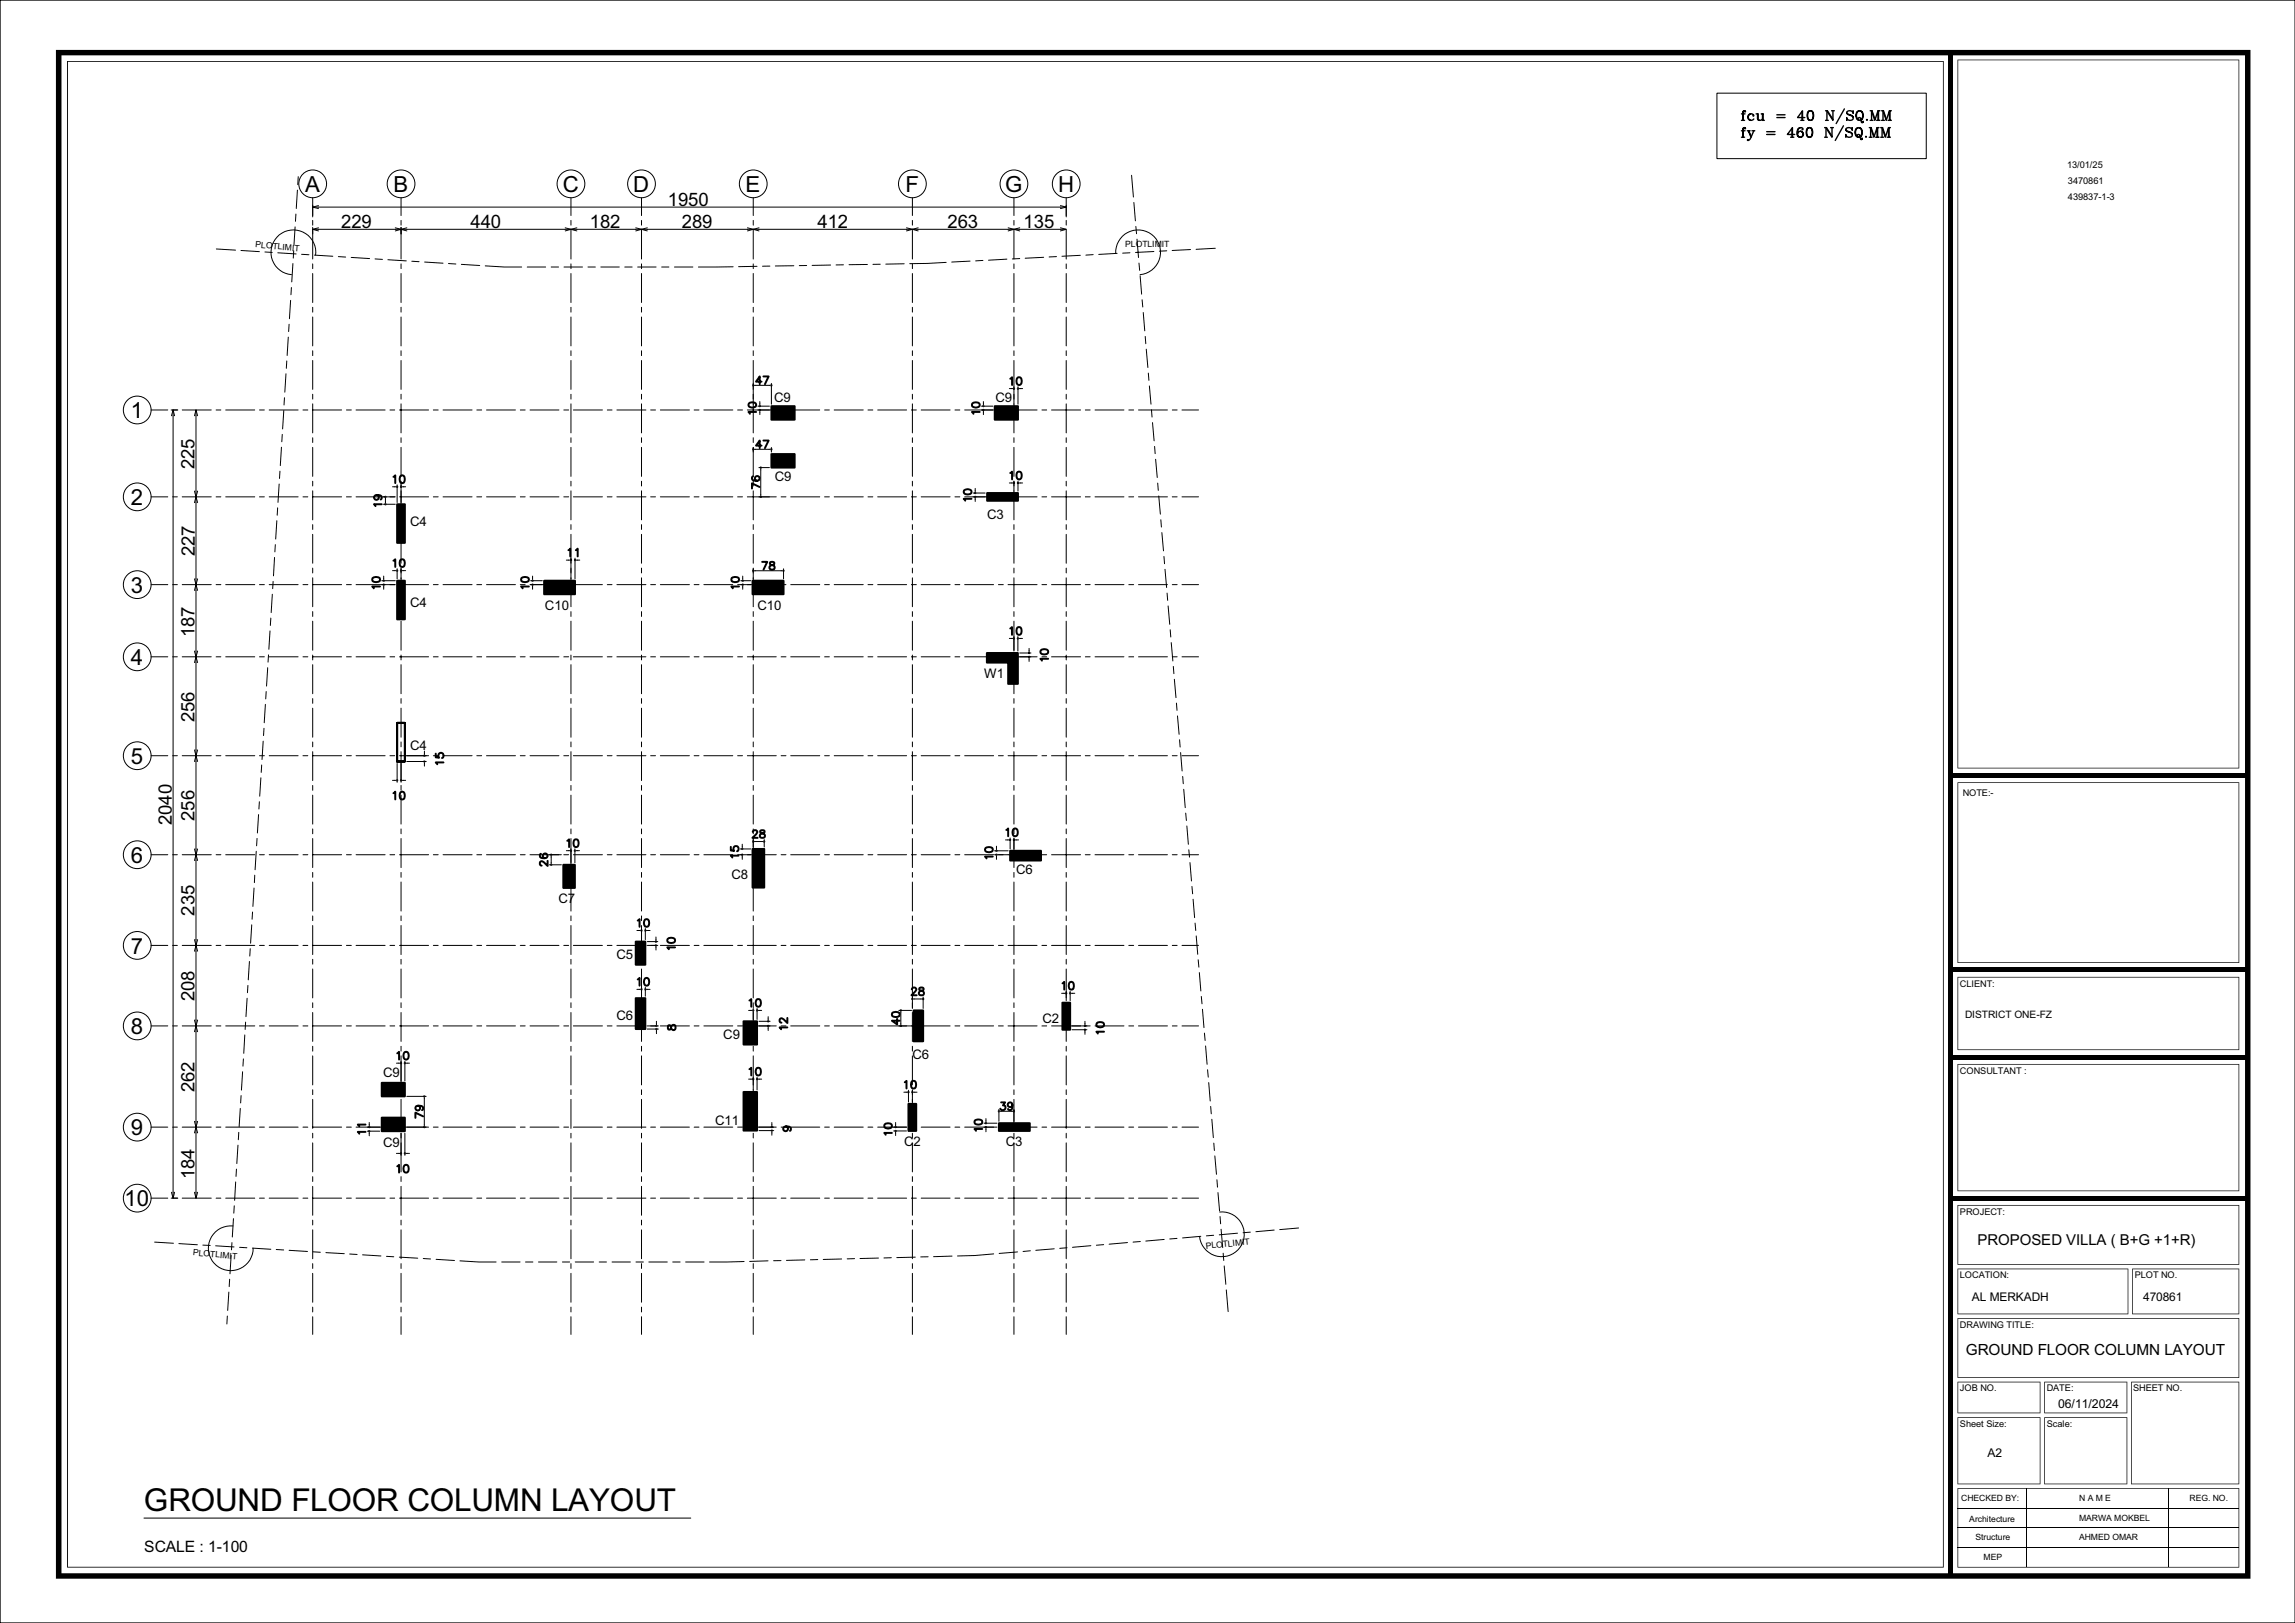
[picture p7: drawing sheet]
<svg xmlns="http://www.w3.org/2000/svg" width="420mm" height="297mm" viewBox="0 0 420 297" stroke-linecap="round" stroke-linejoin="round" font-family="sans-serif">
<defs><g id="words">
<text font-size="5.9" x="26.3" y="276.6">GROUND FLOOR COLUMN LAYOUT</text>
<g font-size="4.1">
<text x="55.8" y="35.1">A</text>
<text x="72" y="35.1">B</text>
<text x="103" y="35.1">C</text>
<text x="115.9" y="35.1">D</text>
<text x="136.5" y="35.1">E</text>
<text x="165.7" y="35.1">F</text>
<text x="183.9" y="35.1">G</text>
<text x="193.6" y="35.1">H</text>
<text x="24" y="76.5">1</text>
<text x="24" y="92.4">2</text>
<text x="24" y="108.5">3</text>
<text x="24" y="121.7">4</text>
<text x="24" y="139.8">5</text>
<text x="24" y="157.9">6</text>
<text x="24" y="174.5">7</text>
<text x="24" y="189.2">8</text>
<text x="24" y="207.7">9</text>
<text x="22.8" y="220.7">10</text>
</g>
<g font-size="3.5">
<text x="62.4" y="41.7">229</text>
<text x="86.1" y="41.7">440</text>
<text x="108" y="41.7">182</text>
<text x="122.2" y="37.6">1950</text>
<text x="124.8" y="41.7">289</text>
<text x="149.6" y="41.8">412</text>
<text x="173.4" y="41.7">263</text>
<text x="187.3" y="41.7">135</text>
<text x="35.6" y="85.8" transform="rotate(-90 35.6 85.8)">225</text>
<text x="35.7" y="101.8" transform="rotate(-90 35.7 101.8)">227</text>
<text x="35.6" y="116.6" transform="rotate(-90 35.6 116.6)">187</text>
<text x="35.6" y="132.1" transform="rotate(-90 35.6 132.1)">256</text>
<text x="31.4" y="151" transform="rotate(-90 31.4 151)">2040</text>
<text x="35.6" y="150.2" transform="rotate(-90 35.6 150.2)">256</text>
<text x="35.6" y="167.6" transform="rotate(-90 35.6 167.6)">235</text>
<text x="35.6" y="183.2" transform="rotate(-90 35.6 183.2)">208</text>
<text x="35.6" y="199.8" transform="rotate(-90 35.6 199.8)">262</text>
<text x="35.6" y="215.7" transform="rotate(-90 35.6 215.7)">184</text>
</g>
<g font-size="2.9">
<text x="359.8" y="248">GROUND FLOOR COLUMN LAYOUT</text>
<text x="26.4" y="284">SCALE : 1-100</text>
</g>
<text font-size="2.8" x="361.9" y="227.7">PROPOSED VILLA ( B+G +1+R)</text>
<g font-size="2.5">
<text x="141.7" y="73.6">C9</text>
<text x="182.2" y="73.6">C9</text>
<text x="141.8" y="88.1">C9</text>
<text x="180.7" y="94.9">C3</text>
<text x="75.1" y="96.3">C4</text>
<text x="75.1" y="111">C4</text>
<text x="99.7" y="111.6">C10</text>
<text x="138.6" y="111.6">C10</text>
<text x="180.1" y="124">W1</text>
<text x="75.1" y="137.2">C4</text>
<text x="133.8" y="160.9">C8</text>
<text x="185.9" y="159.9">C6</text>
<text x="102.2" y="165.2">C7</text>
<text x="112.8" y="175.5">C5</text>
<text x="112.8" y="186.7">C6</text>
<text x="132.4" y="190.1">C9</text>
<text x="190.8" y="187.2">C2</text>
<text x="70.1" y="197.1">C9</text>
<text x="167" y="193.8">C6</text>
<text x="70.1" y="209.9">C9</text>
<text x="130.9" y="205.9">C11</text>
<text x="165.5" y="209.7">C2</text>
<text x="184.1" y="209.7">C3</text>
</g>
<text font-size="2.3" x="376.7" y="257.7">06/11/2024</text>
<g font-size="2.2">
<text x="360.9" y="238.1">AL MERKADH</text>
<text x="392.2" y="238.1">470861</text>
<text x="363.7" y="266.7">A2</text>
</g>
<text font-size="1.9" x="359.6" y="186.3">DISTRICT ONE-FZ</text>
<g font-size="1.7">
<text x="378.3" y="30.7">13/01/25</text>
<text x="378.4" y="33.6">3470861</text>
<text x="378.4" y="36.5">439837-1-3</text>
<text x="359.2" y="145.7">NOTE:-</text>
<text x="358.7" y="180.6">CLIENT:</text>
<text x="358.7" y="196.5">CONSULTANT :</text>
<text x="358.7" y="222.3">PROJECT:</text>
<text x="358.7" y="233.9">LOCATION:</text>
<text x="390.7" y="233.9">PLOT NO.</text>
<text x="358.7" y="243">DRAWING TITLE:</text>
<text x="358.7" y="254.6">JOB NO.</text>
<text x="374.6" y="254.6">DATE:</text>
<text x="390.4" y="254.6">SHEET NO.</text>
<text x="358.7" y="261.1">Sheet Size:</text>
<text x="374.6" y="261.1">Scale:</text>
</g>
<g font-size="1.6">
<text x="46.7" y="45.3" transform="rotate(5 46.7 45.3)">PLOTLIMIT</text>
<text x="205.9" y="45.3">PLOTLIMIT</text>
<text x="35.3" y="229.7" transform="rotate(5 35.3 229.7)">PLOTLIMIT</text>
<text x="220.7" y="228.6" transform="rotate(-6 220.7 228.6)">PLOTLIMIT</text>
<text x="358.9" y="274.6">CHECKED BY:</text>
<text x="380.5" y="274.7">N A M E</text>
<text x="400.7" y="274.7">REG. NO.</text>
<text x="360.4" y="278.4">Architecture</text>
<text x="361.5" y="281.7">Structure</text>
<text x="380.5" y="281.9">AHMED OMAR</text>
<text x="380.5" y="278.3">MARWA MOKBEL</text>
<text x="363" y="285.5">MEP</text>
</g>
<g font-size=".7">
<text x="137.2" y="75.7">\A1;10</text>
<text x="178.1" y="75.7">\A1;10</text>
<text x="68.7" y="92.6">\A1;19</text>
<text x="176.6" y="91.6">\A1;10</text>
<text x="68.4" y="107.7">\A1;10</text>
<text x="95.6" y="107.7">\A1;10</text>
<text x="134.1" y="107.7">\A1;10</text>
<text x="99.1" y="158.4">\A1;26</text>
<text x="134" y="156.9">\A1;15</text>
<text x="180.5" y="157.1">\A1;10</text>
<text x="65.8" y="207.5">\A1;11</text>
<text x="162.1" y="207.7">\A1;10</text>
<text x="178.6" y="206.9">\A1;10</text>
</g>
</g></defs>
<g fill="none" stroke="#000" stroke-width=".25">
<path d="M10.7 9.6v278.8zM337.5 19.9l-1.5 2.7M357 9.6v278.5M318.7 23.9h.7M318.7 25.1h.6M318.7 20.8h.7M318.7 22h.6M319.2 23.4l-.2 .2v1.5M319.2 20.3l-.2 .2v1.5M319.4 23.4v.2v-.2l-.5 .2v1.5M319.4 20.4v.1v-.2l-.5 .2v1.5M319.8 23.9h.5"/>
<path d="M319.9 23.9l.6 1.2M320 23.9l.5 1M320.4 20.8a.62 .62 0 0 0-.5 .6 .62 .62 0 0 0 .5 .6M320.6 23.9h.5M320.9 21.1v.2l.1-.1a.6 .6 0 0 0-.9-.2 .6 .6 0 0 0 0 .9 .6 .6 0 0 0 .9-.1M321 23.9l-.5 1.2a.68 .68 0 0 1-.6 .6v-.2v.1M321.4 20.8h.3v1l.3 .2M321.6 20.8v1a.52 .52 0 0 0 .9 0M322.3 20.8h.3v1.2M322.5 20.8v1.2h.4M323.3 24.1h1.5M323.3 24.6h1.5"/>
<path d="M325.2 21h1.5M325.2 21.5h1.5M327.7 25.1h.6M327.9 23.5v1.6M328.5 24.6h-1.4l.9-1.2v1.7M329.5 23.4a1.05 1.05 0 0 0-.1 1.7M329.6 22h.5M329.6 24l.1 .1a.57 .57 0 0 1 .3 .6 .57 .57 0 0 1-.4 .4M329.8 20.4v1.6M329.9 23.6v.2l.1-.2a.61 .61 0 0 0-.8-.2 .61 .61 0 0 0-.3 .7v.5a.57 .57 0 0 0 .6 .6 .57 .57 0 0 0 .5-.7 .57 .57 0 0 0-.8-.4l-.2 .4M330.3 21.5h-1.3l.9-1.2v1.7M331.1 23.4a1 1 0 0 0 0 1.7h.1a.96 .96 0 0 0 .5-1.4 .49 .49 0 0 0-.5-.4 .49 .49 0 0 0-.5 .4v1.1l.4 .3"/>
<path d="M331.2 23.4a1.11 1.11 0 0 1 0 1.7M331.2 20.3a1 1 0 0 0 0 1.7h.2a.96 .96 0 0 0 .4-1.4 .49 .49 0 0 0-.4-.3 .49 .49 0 0 0-.5 .3v1.1l.3 .3M331.4 20.3a1.11 1.11 0 0 1 0 1.7M333.9 25.1h.5M333.9 23.4h.4l1 1.5M334.1 22h.5M334.1 20.3h.3l1 1.6M334.2 23.4v1.7M334.3 20.3v1.7M335 23.4h.5M335.2 20.3h.5M335.3 23.4v1.7l-1-1.6"/>
<path d="M335.4 20.3v1.7l-1-1.6M337.4 23l-1.5 2.7M337.8 23.8l1 .5a.56 .56 0 0 1-.1 .8 .56 .56 0 0 1-.8-.2l-.1-.3v.5l.1-.2M338 20.7l1 .5a.56 .56 0 0 1-.1 .8 .56 .56 0 0 1-.9-.2v-.3v.5v-.2M338.9 23.6l.1-.2v.4a.62 .62 0 0 0-.6-.4 .62 .62 0 0 0-.6 .4l.2 .2 1 .5M339.1 20.5v-.2v.5a.62 .62 0 0 0-.5-.5 .62 .62 0 0 0-.6 .4l.1 .2 1 .5M339.8 24.9l.1-.2 .3-.1 .2 .3 .2 .6h.1l.1-.2M340 21.9l.1-.3 .2-.1 .2 .1 .1 .8h.3l.1-.2M340.1 23.4a.91 .91 0 0 0-.6 .9 .91 .91 0 0 0 .7 .8 .92 .92 0 0 0 .6-.9 .92 .92 0 0 0-.7-.8 1 1 0 0 0 0 1.7M340.2 20.3a.91 .91 0 0 0-.6 .9 .91 .91 0 0 0 .8 .8 .92 .92 0 0 0 .6-.9 .92 .92 0 0 0-.8-.8 1 1 0 0 0 0 1.7M340.2 23.4a1.03 1.03 0 0 1 0 1.7M340.4 20.3a1.03 1.03 0 0 1 0 1.7"/>
<path d="M340.4 24.9l.2 .5h.2M340.6 21.8l.1 .5h.3M341.4 25h.2zM341.6 21.9h.1zM342.1 25.1h.5M342.1 23.4h.3l.5 1.5M342.3 22h.5M342.3 20.3h.3l.5 1.5M342.3 25.1v-1.7l.6 1.7 .6-1.7v1.7M342.5 22v-1.7l.6 1.7 .6-1.7v1.7M343.3 25.1h.6M343.4 22h.6"/>
<path d="M343.5 23.4h.4M343.6 23.4v1.7M343.7 20.3h.3M343.8 20.3v1.7M344.2 25.1h.5M344.2 23.4h.3l.5 1.5M344.4 22h.5M344.4 20.3h.3l.5 1.5M344.4 25.1v-1.7l.6 1.7 .6-1.7v1.7M344.6 22v-1.7l.6 1.7 .6-1.7v1.7M345.4 25.1h.6M345.5 22h.6"/>
<path d="M345.6 23.4h.4M345.7 23.4v1.7M345.8 20.3h.3M345.9 20.3v1.7"/>
</g>
<g fill="#000">
<path d="M12.3 11.2h343.4v275.7h-343.4v-275.7l.1 .1v275.4h343.2v-275.4h-343.2z" fill-rule="evenodd"/>
<path d="M358.2 10.9h51.6l-.1 .1h-51.3v129.5h51.3v-129.5l.1-.1v129.7h-51.6z" fill-rule="evenodd"/>
<path d="M356.9 9.6h54.2l-.1 .1h-54v132.1h54v-132.1l.1-.1v132.4h-54.2z" fill-rule="evenodd"/>
<path d="M137.6 70.5h.2v.2z" fill-rule="evenodd"/>
<path d="M137.8 70.5h.3l-.1 .1-.2 .1z" fill-rule="evenodd"/>
<path d="M137.7 70.4l.1-.1v.2h-.2z" fill-rule="evenodd"/>
<path d="M137.8 70.3l.3 .2h-.3z" fill-rule="evenodd"/>
<path d="M138.8 74.3h.3v.2z" fill-rule="evenodd"/>
<path d="M139.1 74.3h.2l-.1 .1-.1 .1z" fill-rule="evenodd"/>
<path d="M138.9 74.1h.2v.2h-.3z" fill-rule="evenodd"/>
<path d="M139.1 74.1l.2 .2h-.2z" fill-rule="evenodd"/>
<path d="M141 70.5h.2v.2z" fill-rule="evenodd"/>
<path d="M141.1 70.3h.1v.2h-.2z" fill-rule="evenodd"/>
<path d="M141.2 70.5h.2v.1l-.2 .1z" fill-rule="evenodd"/>
<path d="M141.2 74.3h4.2v2.5h-4.2z" fill-rule="evenodd"/>
<path d="M141.2 70.3l.2 .2h-.2z" fill-rule="evenodd"/>
<path d="M179.7 74.3h.3v.2z" fill-rule="evenodd"/>
<path d="M180 74.3h.2l-.2 .2z" fill-rule="evenodd"/>
<path d="M179.8 74.2l.2-.1v.2h-.3z" fill-rule="evenodd"/>
<path d="M180 74.1l.2 .2h-.2z" fill-rule="evenodd"/>
<path d="M182 74.3h4.3v2.5h-4.3z" fill-rule="evenodd"/>
<path d="M185.3 71.1h.3v.2z" fill-rule="evenodd"/>
<path d="M185.4 71l.2-.1v.2h-.3z" fill-rule="evenodd"/>
<path d="M185.6 71.1h.2l-.1 .1-.1 .1z" fill-rule="evenodd"/>
<path d="M185.6 70.9l.2 .2h-.2z" fill-rule="evenodd"/>
<path d="M186.1 71.1h.2v.2z" fill-rule="evenodd"/>
<path d="M186.3 71.1h.2l-.1 .2h-.1z" fill-rule="evenodd"/>
<path d="M186.1 71l.2-.1v.2h-.2z" fill-rule="evenodd"/>
<path d="M186.3 70.9l.2 .2h-.2z" fill-rule="evenodd"/>
<path d="M70.3 90.9h.2v.2z" fill-rule="evenodd"/>
<path d="M70.3 90.8l.2-.1v.2h-.2z" fill-rule="evenodd"/>
<path d="M70.5 90.9h.2v.1l-.2 .1z" fill-rule="evenodd"/>
<path d="M70.5 90.7l.2 .2h-.2z" fill-rule="evenodd"/>
<path d="M72.5 89.1h.2v.2z" fill-rule="evenodd"/>
<path d="M72.6 88.9h.1v.2h-.2z" fill-rule="evenodd"/>
<path d="M72.7 89.1h.2v.1l-.2 .1z" fill-rule="evenodd"/>
<path d="M72.7 92.3h1.4v7h-1.4z" fill-rule="evenodd"/>
<path d="M72.7 88.9l.2 .2h-.2z" fill-rule="evenodd"/>
<path d="M73.2 89.1h.2v.2z" fill-rule="evenodd"/>
<path d="M73.4 89.1h.2l-.1 .2h-.1z" fill-rule="evenodd"/>
<path d="M73.2 89l.2-.1v.2h-.2z" fill-rule="evenodd"/>
<path d="M73.4 88.9l.2 .2h-.2z" fill-rule="evenodd"/>
<path d="M137.6 82.2h.2v.2z" fill-rule="evenodd"/>
<path d="M137.8 82.2h.3l-.1 .2h-.2z" fill-rule="evenodd"/>
<path d="M137.7 82.1l.1-.1v.2h-.2z" fill-rule="evenodd"/>
<path d="M137.8 82l.3 .2h-.3z" fill-rule="evenodd"/>
<path d="M139 85.6h.2v.2z" fill-rule="evenodd"/>
<path d="M139 90.9h.2v.2z" fill-rule="evenodd"/>
<path d="M139.1 85.4h.1v.2h-.2z" fill-rule="evenodd"/>
<path d="M139.2 85.6h.2v.1l-.2 .1z" fill-rule="evenodd"/>
<path d="M139.2 90.9h.2v.1l-.2 .1z" fill-rule="evenodd"/>
<path d="M139.1 90.8l.1-.1v.2h-.2z" fill-rule="evenodd"/>
<path d="M139.2 85.4l.2 .2h-.2z" fill-rule="evenodd"/>
<path d="M139.2 90.7l.2 .2h-.2z" fill-rule="evenodd"/>
<path d="M141 82.2h.2v.2z" fill-rule="evenodd"/>
<path d="M141 82.1l.2-.1v.2h-.2z" fill-rule="evenodd"/>
<path d="M141.2 82.2h.2v.1l-.2 .1z" fill-rule="evenodd"/>
<path d="M141.2 83.1h4.2v2.5h-4.2z" fill-rule="evenodd"/>
<path d="M141.2 82l.2 .2h-.2z" fill-rule="evenodd"/>
<path d="M178.3 90.2h.2v.2z" fill-rule="evenodd"/>
<path d="M178.5 90.2h.2l-.1 .2h-.1z" fill-rule="evenodd"/>
<path d="M178.3 90.1l.2-.1v.2h-.2z" fill-rule="evenodd"/>
<path d="M178.5 90l.2 .2h-.2z" fill-rule="evenodd"/>
<path d="M180.6 90.2h5.7v1.4h-5.7z" fill-rule="evenodd"/>
<path d="M185.3 88.4h.3v.2z" fill-rule="evenodd"/>
<path d="M185.4 88.3l.2-.1v.2h-.3z" fill-rule="evenodd"/>
<path d="M185.6 88.4h.2l-.1 .2h-.1z" fill-rule="evenodd"/>
<path d="M185.6 88.2l.2 .2h-.2z" fill-rule="evenodd"/>
<path d="M186.1 88.4h.2v.2z" fill-rule="evenodd"/>
<path d="M186.3 88.4h.2l-.1 .2h-.1z" fill-rule="evenodd"/>
<path d="M186.1 88.3l.2-.1v.2h-.2z" fill-rule="evenodd"/>
<path d="M186.3 88.2l.2 .2h-.2z" fill-rule="evenodd"/>
<path d="M70 106.3h.2v.2z" fill-rule="evenodd"/>
<path d="M70.2 106.3h.2v.1l-.2 .1z" fill-rule="evenodd"/>
<path d="M70 106.2l.2-.1v.2h-.2z" fill-rule="evenodd"/>
<path d="M70.2 106.1l.2 .2h-.2z" fill-rule="evenodd"/>
<path d="M72.5 104.4h.2v.2z" fill-rule="evenodd"/>
<path d="M72.6 104.2h.1v.2h-.2z" fill-rule="evenodd"/>
<path d="M72.7 104.4h.2v.1l-.2 .1z" fill-rule="evenodd"/>
<path d="M72.7 106.3h1.4v7h-1.4z" fill-rule="evenodd"/>
<path d="M72.7 104.2l.2 .2h-.2z" fill-rule="evenodd"/>
<path d="M73.2 104.4h.2v.2z" fill-rule="evenodd"/>
<path d="M73.4 104.4h.2l-.1 .2h-.1z" fill-rule="evenodd"/>
<path d="M73.2 104.3l.2-.1v.2h-.2z" fill-rule="evenodd"/>
<path d="M73.4 104.2l.2 .2h-.2z" fill-rule="evenodd"/>
<path d="M97.3 106.3h.2v.2z" fill-rule="evenodd"/>
<path d="M97.5 106.3h.2l-.1 .2h-.1z" fill-rule="evenodd"/>
<path d="M97.3 106.2l.2-.1v.2h-.2z" fill-rule="evenodd"/>
<path d="M97.5 106.1l.2 .2h-.2z" fill-rule="evenodd"/>
<path d="M99.6 106.3h5.6v2.4h-5.6z" fill-rule="evenodd"/>
<path d="M104.3 102.5h.2v.2z" fill-rule="evenodd"/>
<path d="M104.4 102.3h.1v.2h-.2z" fill-rule="evenodd"/>
<path d="M104.5 102.5h.2v.1l-.2 .1z" fill-rule="evenodd"/>
<path d="M104.5 102.3l.2 .2h-.2z" fill-rule="evenodd"/>
<path d="M105 102.5h.2v.2z" fill-rule="evenodd"/>
<path d="M105.2 102.5h.2v.1l-.2 .1z" fill-rule="evenodd"/>
<path d="M105.1 102.3h.1v.2h-.2z" fill-rule="evenodd"/>
<path d="M105.2 102.3l.2 .2h-.2z" fill-rule="evenodd"/>
<path d="M135.7 106.3h.2v.2z" fill-rule="evenodd"/>
<path d="M135.9 106.3h.2v.1l-.2 .1z" fill-rule="evenodd"/>
<path d="M135.7 106.2l.2-.1v.2h-.2z" fill-rule="evenodd"/>
<path d="M135.9 106.1l.2 .2h-.2z" fill-rule="evenodd"/>
<path d="M137.6 104.4h.2v.3z" fill-rule="evenodd"/>
<path d="M137.7 106.3h5.7v2.4h-5.7z" fill-rule="evenodd"/>
<path d="M137.8 104.4h.3l-.1 .2-.2 .1z" fill-rule="evenodd"/>
<path d="M137.7 104.3l.1-.1v.2h-.2z" fill-rule="evenodd"/>
<path d="M137.8 104.2l.3 .2h-.3z" fill-rule="evenodd"/>
<path d="M143.2 104.4h.2v.3z" fill-rule="evenodd"/>
<path d="M143.3 104.3l.1-.1v.2h-.2z" fill-rule="evenodd"/>
<path d="M143.4 104.4h.2l-.2 .3z" fill-rule="evenodd"/>
<path d="M143.4 104.2l.2 .2h-.2z" fill-rule="evenodd"/>
<path d="M185.3 116.8h.3v.2z" fill-rule="evenodd"/>
<path d="M185.4 116.7l.2-.1v.2h-.3z" fill-rule="evenodd"/>
<path d="M185.6 116.8h.2l-.1 .2h-.1z" fill-rule="evenodd"/>
<path d="M185.6 116.6l.2 .2h-.2z" fill-rule="evenodd"/>
<path d="M186.1 116.8h.2v.2z" fill-rule="evenodd"/>
<path d="M186.3 116.8h.2l-.1 .2h-.1z" fill-rule="evenodd"/>
<path d="M186.1 116.7l.2-.1v.2h-.2z" fill-rule="evenodd"/>
<path d="M180.6 119.5h5.7v1.8h-5.7zM184.5 121.3h1.8v3.8h-1.8z" fill-rule="evenodd"/>
<path d="M186.3 116.6l.2 .2h-.2z" fill-rule="evenodd"/>
<path d="M188.1 119.5h.2v.2z" fill-rule="evenodd"/>
<path d="M188.3 119.5h.2l-.1 .2h-.1z" fill-rule="evenodd"/>
<path d="M188.1 119.4l.2-.1v.2h-.2z" fill-rule="evenodd"/>
<path d="M188.1 120.1l.2-.1v.2h-.2z" fill-rule="evenodd"/>
<path d="M188.3 119.3l.2 .2h-.2z" fill-rule="evenodd"/>
<path d="M72.7 132.3v7.1v-7.1l1.4 7.1v-7.1v7.1z" fill-rule="evenodd"/>
<path d="M77.5 139.4h.2v.2z" fill-rule="evenodd"/>
<path d="M77.5 138.3h.2v.2z" fill-rule="evenodd"/>
<path d="M77.6 139.2l.1-.1v.3h-.2z" fill-rule="evenodd"/>
<path d="M77.7 139.4h.2l-.1 .1-.1 .1z" fill-rule="evenodd"/>
<path d="M77.7 138.3h.2l-.2 .2z" fill-rule="evenodd"/>
<path d="M77.6 138.1h.1v.2h-.2z" fill-rule="evenodd"/>
<path d="M77.7 139.1l.2 .3h-.2z" fill-rule="evenodd"/>
<path d="M77.7 138.1l.2 .2h-.2z" fill-rule="evenodd"/>
<path d="M188.1 120.2h.2v.2z" fill-rule="evenodd"/>
<path d="M188.3 120.2h.2l-.1 .2h-.1z" fill-rule="evenodd"/>
<path d="M188.3 120l.2 .2h-.2z" fill-rule="evenodd"/>
<path d="M72.5 142.8h.2v.2z" fill-rule="evenodd"/>
<path d="M72.6 142.6h.1v.2h-.2z" fill-rule="evenodd"/>
<path d="M72.7 142.8h.2l-.1 .2h-.1z" fill-rule="evenodd"/>
<path d="M72.7 142.6l.2 .2h-.2z" fill-rule="evenodd"/>
<path d="M73.2 142.8h.2v.2z" fill-rule="evenodd"/>
<path d="M73.4 142.8h.2l-.1 .2h-.1z" fill-rule="evenodd"/>
<path d="M73.3 142.6h.1v.2h-.2z" fill-rule="evenodd"/>
<path d="M73.4 142.6l.2 .2h-.2z" fill-rule="evenodd"/>
<path d="M100.7 156.4h.2v.2z" fill-rule="evenodd"/>
<path d="M100.8 156.2h.1v.2h-.2z" fill-rule="evenodd"/>
<path d="M100.9 156.4h.2v.1l-.2 .1z" fill-rule="evenodd"/>
<path d="M100.9 156.2l.2 .2h-.2z" fill-rule="evenodd"/>
<path d="M104.3 155.7h.2v.2z" fill-rule="evenodd"/>
<path d="M104.3 155.6l.2-.1v.2h-.2z" fill-rule="evenodd"/>
<path d="M104.5 155.7h.2l-.1 .2h-.1z" fill-rule="evenodd"/>
<path d="M104.5 155.5l.2 .2h-.2z" fill-rule="evenodd"/>
<path d="M105 155.7h.2v.2z" fill-rule="evenodd"/>
<path d="M105.2 155.7h.2l-.1 .2h-.1z" fill-rule="evenodd"/>
<path d="M105 155.6l.2-.1v.2h-.2z" fill-rule="evenodd"/>
<path d="M105.2 155.5l.2 .2h-.2z" fill-rule="evenodd"/>
<path d="M135.6 155.4h.2v.2z" fill-rule="evenodd"/>
<path d="M135.8 155.4h.2l-.2 .2z" fill-rule="evenodd"/>
<path d="M135.6 155.2l.2-.1v.3h-.2z" fill-rule="evenodd"/>
<path d="M135.8 155.1l.2 .3h-.2z" fill-rule="evenodd"/>
<path d="M137.6 154h.2v.2z" fill-rule="evenodd"/>
<path d="M137.8 154h.3l-.1 .1-.2 .1z" fill-rule="evenodd"/>
<path d="M137.7 153.9l.1-.1v.2h-.2z" fill-rule="evenodd"/>
<path d="M137.8 153.8l.3 .2h-.3z" fill-rule="evenodd"/>
<path d="M139.6 154h.3v.2z" fill-rule="evenodd"/>
<path d="M139.7 153.9l.2-.1v.2h-.3z" fill-rule="evenodd"/>
<path d="M139.9 154h.2l-.1 .2h-.1z" fill-rule="evenodd"/>
<path d="M139.9 153.8l.2 .2h-.2z" fill-rule="evenodd"/>
<path d="M182.2 155.7h.2v.2z" fill-rule="evenodd"/>
<path d="M182.4 155.7h.2l-.1 .2h-.1z" fill-rule="evenodd"/>
<path d="M182.2 155.6l.2-.1v.2h-.2z" fill-rule="evenodd"/>
<path d="M182.4 155.5l.2 .2h-.2z" fill-rule="evenodd"/>
<path d="M184.6 153.7h.3v.2z" fill-rule="evenodd"/>
<path d="M184.7 153.6l.2-.1v.2h-.3z" fill-rule="evenodd"/>
<path d="M184.9 153.7h.2l-.1 .2h-.1z" fill-rule="evenodd"/>
<path d="M184.9 155.7h5.6v1.8h-5.6z" fill-rule="evenodd"/>
<path d="M184.9 153.5l.2 .2h-.2z" fill-rule="evenodd"/>
<path d="M185.3 153.7h.3v.2z" fill-rule="evenodd"/>
<path d="M185.6 153.7h.2l-.1 .2h-.1z" fill-rule="evenodd"/>
<path d="M185.4 153.6l.2-.1v.2h-.3z" fill-rule="evenodd"/>
<path d="M185.6 153.5l.2 .2h-.2z" fill-rule="evenodd"/>
<path d="M357 141.5h54.1v.8h-54.1z" fill-rule="evenodd"/>
<path d="M358.2 143.2h51.6l-.1 .1h-51.3v32.8h51.3v-32.8l.1-.1v33h-51.6z" fill-rule="evenodd"/>
<path d="M103.1 158.3h2.1v4.2h-2.1z" fill-rule="evenodd"/>
<path d="M116.3 172.3h1.8v4.2h-1.8z" fill-rule="evenodd"/>
<path d="M117.2 170.3h.2v.2z" fill-rule="evenodd"/>
<path d="M117.3 170.1h.1v.2h-.2z" fill-rule="evenodd"/>
<path d="M117.4 170.3h.2l-.1 .2h-.1z" fill-rule="evenodd"/>
<path d="M117.4 170.1l.2 .2h-.2z" fill-rule="evenodd"/>
<path d="M117.9 170.3h.2v.2z" fill-rule="evenodd"/>
<path d="M118.1 170.3h.2l-.1 .2h-.1z" fill-rule="evenodd"/>
<path d="M118 170.1h.1v.2h-.2z" fill-rule="evenodd"/>
<path d="M118.1 170.1l.2 .2h-.2z" fill-rule="evenodd"/>
<path d="M119.8 172.3h.2v.2z" fill-rule="evenodd"/>
<path d="M119.8 173h.2v.2z" fill-rule="evenodd"/>
<path d="M120 172.3h.3l-.1 .2h-.2z" fill-rule="evenodd"/>
<path d="M119.9 172.1h.1v.2h-.2z" fill-rule="evenodd"/>
<path d="M119.9 172.9l.1-.1v.2h-.2z" fill-rule="evenodd"/>
<path d="M120 173h.3l-.1 .2h-.2z" fill-rule="evenodd"/>
<path d="M120 172.1l.3 .2h-.3z" fill-rule="evenodd"/>
<path d="M120 172.8l.3 .2h-.3z" fill-rule="evenodd"/>
<path d="M137.7 155.4h2.2v7h-2.2z" fill-rule="evenodd"/>
<path d="M357 177.1h54.1v.8h-54.1z" fill-rule="evenodd"/>
<path d="M73.2 194.6h.2v.2z" fill-rule="evenodd"/>
<path d="M73.2 194.4l.2-.1v.3h-.2z" fill-rule="evenodd"/>
<path d="M73.4 194.6h.2l-.1 .1-.1 .1z" fill-rule="evenodd"/>
<path d="M73.4 194.3l.2 .3h-.2z" fill-rule="evenodd"/>
<path d="M73.9 194.6h.2v.2z" fill-rule="evenodd"/>
<path d="M74.1 194.6h.2l-.1 .1-.1 .1z" fill-rule="evenodd"/>
<path d="M73.9 194.4l.2-.1v.3h-.2z" fill-rule="evenodd"/>
<path d="M74.1 194.3l.2 .3h-.2z" fill-rule="evenodd"/>
<path d="M116.3 182.7h1.8v5.6h-1.8z" fill-rule="evenodd"/>
<path d="M117.2 181h.2v.3z" fill-rule="evenodd"/>
<path d="M117.2 180.9l.2-.1v.2h-.2z" fill-rule="evenodd"/>
<path d="M117.4 181h.2v.2l-.2 .1z" fill-rule="evenodd"/>
<path d="M117.4 180.8l.2 .2h-.2z" fill-rule="evenodd"/>
<path d="M117.9 181h.2v.3z" fill-rule="evenodd"/>
<path d="M118.1 181h.2v.2l-.2 .1z" fill-rule="evenodd"/>
<path d="M118 180.9l.1-.1v.2h-.2z" fill-rule="evenodd"/>
<path d="M118.1 180.8l.2 .2h-.2z" fill-rule="evenodd"/>
<path d="M119.9 188.3h.2v.2z" fill-rule="evenodd"/>
<path d="M119.9 187.7h.2v.2z" fill-rule="evenodd"/>
<path d="M119.9 188.2l.2-.1v.2h-.2z" fill-rule="evenodd"/>
<path d="M120.1 188.3h.2v.1l-.2 .1z" fill-rule="evenodd"/>
<path d="M120.1 187.7h.2v.1l-.2 .1z" fill-rule="evenodd"/>
<path d="M120 187.5h.1v.2h-.2z" fill-rule="evenodd"/>
<path d="M120.1 188.1l.2 .2h-.2z" fill-rule="evenodd"/>
<path d="M120.1 187.5l.2 .2h-.2z" fill-rule="evenodd"/>
<path d="M136.1 186.9h2.4v4.2h-2.4z" fill-rule="evenodd"/>
<path d="M137.6 184.9h.2v.2z" fill-rule="evenodd"/>
<path d="M137.6 197.5h.2v.2z" fill-rule="evenodd"/>
<path d="M137.7 184.8l.1-.1v.2h-.2z" fill-rule="evenodd"/>
<path d="M137.8 184.9h.3l-.1 .2h-.2z" fill-rule="evenodd"/>
<path d="M137.7 197.4l.1-.1v.2h-.2z" fill-rule="evenodd"/>
<path d="M137.8 197.5h.3l-.1 .2h-.2z" fill-rule="evenodd"/>
<path d="M137.8 184.7l.3 .2h-.3z" fill-rule="evenodd"/>
<path d="M137.8 197.3l.3 .2h-.3z" fill-rule="evenodd"/>
<path d="M138.3 184.9h.2v.2z" fill-rule="evenodd"/>
<path d="M138.3 197.5h.2v.2z" fill-rule="evenodd"/>
<path d="M138.5 184.9h.3l-.1 .1-.2 .1z" fill-rule="evenodd"/>
<path d="M138.4 184.8l.1-.1v.2h-.2z" fill-rule="evenodd"/>
<path d="M138.5 197.5h.3l-.1 .2h-.2z" fill-rule="evenodd"/>
<path d="M138.4 197.3h.1v.2h-.2z" fill-rule="evenodd"/>
<path d="M138.5 184.7l.3 .2h-.3z" fill-rule="evenodd"/>
<path d="M138.5 197.3l.3 .2h-.3z" fill-rule="evenodd"/>
<path d="M140.4 186.9h.2v.2z" fill-rule="evenodd"/>
<path d="M140.4 187.7h.2v.2z" fill-rule="evenodd"/>
<path d="M140.6 186.9h.2v.1l-.2 .1z" fill-rule="evenodd"/>
<path d="M140.4 186.8l.2-.1v.2h-.2z" fill-rule="evenodd"/>
<path d="M140.5 187.5h.1v.2h-.2z" fill-rule="evenodd"/>
<path d="M140.6 187.7h.2v.1l-.2 .1z" fill-rule="evenodd"/>
<path d="M140.6 186.7l.2 .2h-.2z" fill-rule="evenodd"/>
<path d="M140.6 187.5l.2 .2h-.2z" fill-rule="evenodd"/>
<path d="M164.6 184.9h.3v.2z" fill-rule="evenodd"/>
<path d="M164.6 187.7h.3v.2z" fill-rule="evenodd"/>
<path d="M164.7 184.8l.2-.1v.2h-.3z" fill-rule="evenodd"/>
<path d="M164.9 184.9h.2l-.1 .1-.1 .1z" fill-rule="evenodd"/>
<path d="M164.9 187.7h.2l-.1 .1-.1 .1z" fill-rule="evenodd"/>
<path d="M164.8 187.5h.1v.2h-.3z" fill-rule="evenodd"/>
<path d="M164.9 184.7l.2 .2h-.2z" fill-rule="evenodd"/>
<path d="M164.9 187.5l.2 .2h-.2z" fill-rule="evenodd"/>
<path d="M166 199.9h.3v.2z" fill-rule="evenodd"/>
<path d="M166.1 199.8l.2-.1v.2h-.3z" fill-rule="evenodd"/>
<path d="M166.3 199.7l.2 .2h-.2z" fill-rule="evenodd"/>
<path d="M166.7 199.9h.3v.2z" fill-rule="evenodd"/>
<path d="M166.7 182.8h.3v.2z" fill-rule="evenodd"/>
<path d="M166.8 199.8l.2-.1v.2h-.3z" fill-rule="evenodd"/>
<path d="M167 182.8h.2l-.1 .2h-.1z" fill-rule="evenodd"/>
<path d="M166.8 182.7l.2-.1v.2h-.3z" fill-rule="evenodd"/>
<path d="M167 199.7l.2 .2h-.2z" fill-rule="evenodd"/>
<path d="M167 182.6l.2 .2h-.2z" fill-rule="evenodd"/>
<path d="M167.2 184.9h1.7v5.7h-1.7z" fill-rule="evenodd"/>
<path d="M168.7 182.8h.2v.2z" fill-rule="evenodd"/>
<path d="M168.8 182.6h.1v.2h-.2z" fill-rule="evenodd"/>
<path d="M168.9 182.8h.3l-.2 .2h-.1z" fill-rule="evenodd"/>
<path d="M168.9 182.6l.3 .2h-.3z" fill-rule="evenodd"/>
<path d="M194.4 183.5h1.4v4.9h-1.4z" fill-rule="evenodd"/>
<path d="M194.9 181.8h.2v.2z" fill-rule="evenodd"/>
<path d="M194.9 181.7l.2-.1v.2h-.2z" fill-rule="evenodd"/>
<path d="M195.1 181.8h.2l-.1 .2h-.1z" fill-rule="evenodd"/>
<path d="M195.1 181.6l.2 .2h-.2z" fill-rule="evenodd"/>
<path d="M195.6 181.8h.2v.2z" fill-rule="evenodd"/>
<path d="M195.8 181.8h.3l-.1 .2h-.2z" fill-rule="evenodd"/>
<path d="M195.7 181.7l.1-.1v.2h-.2z" fill-rule="evenodd"/>
<path d="M195.8 181.6l.3 .2h-.3z" fill-rule="evenodd"/>
<path d="M198.3 188.4h.3v.2z" fill-rule="evenodd"/>
<path d="M198.3 187.7h.3v.2z" fill-rule="evenodd"/>
<path d="M198.4 188.3l.2-.1v.2h-.3z" fill-rule="evenodd"/>
<path d="M198.6 188.4h.2l-.1 .1-.1 .1z" fill-rule="evenodd"/>
<path d="M198.6 187.7h.2l-.1 .1-.1 .1z" fill-rule="evenodd"/>
<path d="M198.4 187.5h.2v.2h-.3z" fill-rule="evenodd"/>
<path d="M198.6 188.2l.2 .2h-.2z" fill-rule="evenodd"/>
<path d="M198.6 187.5l.2 .2h-.2z" fill-rule="evenodd"/>
<path d="M357 193h54.1v.9h-54.1z" fill-rule="evenodd"/>
<path d="M358.2 178.8h51.6v13.4h-51.6l.2-.2h51.3v-13.1h-51.3v13.1l-.2 .2z" fill-rule="evenodd"/>
<path d="M358.2 194.7h51.6l-.1 .1h-51.3v23.1h51.3v-23.1l.1-.1v23.3h-51.6z" fill-rule="evenodd"/>
<path d="M67.4 206.3h.2v.2z" fill-rule="evenodd"/>
<path d="M67.6 206.3h.2l-.2 .2z" fill-rule="evenodd"/>
<path d="M67.5 206.1l.1-.1v.3h-.2z" fill-rule="evenodd"/>
<path d="M67.6 206l.2 .3h-.2z" fill-rule="evenodd"/>
<path d="M69.9 198.2h4.2v2.4h-4.2z" fill-rule="evenodd"/>
<path d="M69.9 204.5h4.2v2.5h-4.2z" fill-rule="evenodd"/>
<path d="M73.2 211.1h.2v.2z" fill-rule="evenodd"/>
<path d="M73.2 211l.2-.1v.2h-.2z" fill-rule="evenodd"/>
<path d="M73.4 211.1h.2l-.1 .2h-.1z" fill-rule="evenodd"/>
<path d="M73.4 210.9l.2 .2h-.2z" fill-rule="evenodd"/>
<path d="M73.9 211.1h.2v.2z" fill-rule="evenodd"/>
<path d="M74.1 211.1h.2l-.1 .2h-.1z" fill-rule="evenodd"/>
<path d="M73.9 211l.2-.1v.2h-.2z" fill-rule="evenodd"/>
<path d="M74.1 210.9l.2 .2h-.2z" fill-rule="evenodd"/>
<path d="M77.4 200.6h.3v.2z" fill-rule="evenodd"/>
<path d="M77.4 206.3h.3v.2z" fill-rule="evenodd"/>
<path d="M77.5 200.5l.2-.1v.2h-.3z" fill-rule="evenodd"/>
<path d="M77.7 200.6h.2l-.1 .2h-.1z" fill-rule="evenodd"/>
<path d="M77.7 206.3h.2l-.2 .2z" fill-rule="evenodd"/>
<path d="M77.5 206.1l.2-.1v.3h-.3z" fill-rule="evenodd"/>
<path d="M77.7 200.4l.2 .2h-.2z" fill-rule="evenodd"/>
<path d="M77.7 206l.2 .3h-.2z" fill-rule="evenodd"/>
<path d="M136.1 199.8h2.4v7.1h-2.4z" fill-rule="evenodd"/>
<path d="M141 206.9h.3v.2z" fill-rule="evenodd"/>
<path d="M141 206.3h.3v.2z" fill-rule="evenodd"/>
<path d="M141.2 206.7h.1v.2h-.3z" fill-rule="evenodd"/>
<path d="M141.3 206.9h.2l-.2 .2z" fill-rule="evenodd"/>
<path d="M141.3 206.3h.2l-.2 .2z" fill-rule="evenodd"/>
<path d="M141.2 206.1l.1-.1v.3h-.3z" fill-rule="evenodd"/>
<path d="M141.3 206.7l.2 .2h-.2z" fill-rule="evenodd"/>
<path d="M141.3 206l.2 .3h-.2z" fill-rule="evenodd"/>
<path d="M163.7 206.3h.2v.2z" fill-rule="evenodd"/>
<path d="M163.9 206.3h.2v.1l-.2 .1z" fill-rule="evenodd"/>
<path d="M163.8 206.1l.1-.1v.3h-.2z" fill-rule="evenodd"/>
<path d="M163.9 206l.2 .3h-.2z" fill-rule="evenodd"/>
<path d="M166.3 199.9h.2l-.1 .2h-.1z" fill-rule="evenodd"/>
<path d="M166.3 202h1.4v5h-1.4z" fill-rule="evenodd"/>
<path d="M167 199.9h.2l-.1 .2h-.1z" fill-rule="evenodd"/>
<path d="M180.2 205.5h.2v.3z" fill-rule="evenodd"/>
<path d="M180.4 205.5h.2l-.1 .2-.1 .1z" fill-rule="evenodd"/>
<path d="M180.2 205.4l.2-.1v.2h-.2z" fill-rule="evenodd"/>
<path d="M180.4 205.3l.2 .2h-.2z" fill-rule="evenodd"/>
<path d="M182.6 203.4h.2v.2z" fill-rule="evenodd"/>
<path d="M182.8 203.4h.2l-.1 .1-.1 .1z" fill-rule="evenodd"/>
<path d="M182.7 203.2l.1-.1v.3h-.2z" fill-rule="evenodd"/>
<path d="M182.8 205.5h5.7v1.5h-5.7z" fill-rule="evenodd"/>
<path d="M182.8 203.1l.2 .3h-.2z" fill-rule="evenodd"/>
<path d="M185.3 203.4h.3v.2z" fill-rule="evenodd"/>
<path d="M185.5 203.2l.1-.1v.3h-.3z" fill-rule="evenodd"/>
<path d="M185.6 203.4h.2l-.1 .1-.1 .1z" fill-rule="evenodd"/>
<path d="M185.6 203.1l.2 .3h-.2z" fill-rule="evenodd"/>
<path d="M357 218.8h54.1v.9h-54.1z" fill-rule="evenodd"/>
<path d="M358.2 232.1h31.3l-.1 .2h-31v8.1h31v-8.1l.1-.2v8.4h-31.3z" fill-rule="evenodd"/>
<path d="M390.2 232.1h19.6v8.4h-19.6v-8.4l.1 .2v8.1h19.4v-8.1h-19.4z" fill-rule="evenodd"/>
<path d="M358.2 220.5h51.6l-.1 .1h-51.3v10.7h51.3v-10.7l.1-.1v10.9h-51.6z" fill-rule="evenodd"/>
<path d="M358.2 252.8h15.2l-.1 .2h-14.9v5.5h14.9v-5.5l.1-.2v5.8h-15.2z" fill-rule="evenodd"/>
<path d="M358.2 259.3h15.2l-.1 .2h-14.9v12h14.9v-12l.1-.2v12.3h-15.2z" fill-rule="evenodd"/>
<path d="M374.1 252.8h15.2v5.8h-15.2v-5.8l.1 .2v5.5h15v-5.5h-15z" fill-rule="evenodd"/>
<path d="M374.1 259.3h15.2v12.3h-15.2v-12.3l.1 .2v12h15v-12h-15z" fill-rule="evenodd"/>
<path d="M390 252.8h19.8v18.8h-19.8v-18.8l.1 .2v18.5h19.6v-18.5h-19.6z" fill-rule="evenodd"/>
<path d="M358.2 241.2h51.6l-.1 .1h-51.3v10.7h51.3v-10.7l.1-.1v10.9h-51.6z" fill-rule="evenodd"/>
<path d="M358.2 272.3h51.6v14.6h-51.6v-14.6l.2 .1v14.3h51.3v-14.3h-51.3z" fill-rule="evenodd"/>
<path d="M356.5 9.6h.9v278.5h-.9z" fill-rule="evenodd"/>
<path d="M10.2 9.1h401.7v279.8l-1-1v-277.8h-399.6v277.8h399.6l1 1h-401.7z" fill-rule="evenodd"/>
</g>
<g fill="none" stroke="#000" stroke-width=".18">
<path d="M0 0h420v297h-420zM314.2 17h38.3v12h-38.3zM54.2 39.2l-.1 1.3M54.4 34.8l-.2 3.4M54.6 32.3l-.1 1.5M57.2 36.2v3.5M57.2 37.9h137.9M58.3 37.6l-1.1 .3 1.1 .3M73.4 36.2v3.2M104.5 36.2v3.2M117.4 36.2v3.2M137.8 36.2v3.2"/>
<path d="M167 36.2v3.2M185.6 36.2v3.2M194.1 37.6l1 .3-1 .3M195.1 36.2v3.5M207.1 32.1l.3 4M207.5 37.1l.3 3.3M39.6 45.6l3.5 .2M44.1 45.8l3.4 .2M48.5 46.1l1.3 .1M50.8 46.3l3.4 .2M52.9 59.3l-.1 1.4M53.2 55l-.2 3.3"/>
<path d="M53.3 52.6l-.1 1.3M53.6 48.2l-.2 3.4M53.8 45.9l-.1 1.3M54 41.5l-.2 3.4M55.2 46.5l1.3 .1M57.2 40.3v.9M57.2 41.6v5.8M57.2 48.3v.9M57.2 50v5.4M57.2 56.2v.9M57.2 58v5.3M57.2 42h137.9"/>
<path d="M57.5 46.7l3.4 .2M57.8 46.7a4.1 4.1 0 0 0-3.6-4.6 4.1 4.1 0 0 0-4.6 3.7 4.1 4.1 0 0 0 3.8 4.5M58.3 41.7l-1.1 .3 1.1 .3M61.9 47h1.4M64.3 47.1l3.3 .2M68.6 47.4l1.4 .1M71 47.5l3.3 .2M72.3 41.7l1.1 .3-1.1 .3M73.4 40.3v.9M73.4 41.6v5.8M73.4 48.3v.9M73.4 50v5.4"/>
<path d="M73.4 56.2v.9M73.4 58v5.3M74.5 41.7l-1.1 .3 1.1 .3M75.4 47.8l1.3 .1M77.7 48l3.4 .2M82.1 48.2l1.3 .1M84.4 48.4l3.4 .2M88.8 48.7l3.5 .2h3.2M96.5 48.9h3.4M100.9 48.9h1.3M103.2 48.9h3.4M103.4 41.7l1.1 .3-1.1 .3"/>
<path d="M104.5 40.3v.9M104.5 42.1v5.3M104.5 48.3v.9M104.5 50v5.4M104.5 56.2v.9M104.5 58v5.3M105.6 41.7l-1.1 .3 1.1 .3M107.6 48.9h1.4M110 48.9h3.3M114.3 48.9h1.4M116.3 41.7l1.1 .3-1.1 .3M116.7 48.9h3.4"/>
<path d="M117.4 40.3v.9M117.4 42.1v5.3M117.4 48.3v.9M117.4 50v5.4M117.4 56.2v.9M117.4 58v5.3M118.5 41.7l-1.1 .3 1.1 .3M121.1 48.9h1.3M123.4 48.9h3.4M134.2 48.8l-6.4 .1M136.8 41.7l1 .3-1 .3M137.8 40.3v.9"/>
<path d="M137.8 42.1v5.3M137.8 48.3v.9M137.8 50v5.4M137.8 56.2v.9M137.8 58v5.3M138.5 48.7l-3.3 .1M138.9 41.7l-1.1 .3 1.1 .3M140.9 48.7h-1.4M145.3 48.6l-3.4 .1M147.6 48.6h-1.3M152 48.5l-3.4 .1M154.4 48.5h-1.4"/>
<path d="M158.7 48.4h-3.3M161.1 48.4h-1.3M165.5 48.3h-3.4M165.9 41.7l1.1 .3-1.1 .3M167 40.3v.9M167 42.1v5.3M167 48.3v.9M167 50v5.4M167 56.2v.9M167 58v5.3M168 41.7l-1 .3 1 .3M173.2 48l-6.7 .2"/>
<path d="M177.5 47.8l-3.3 .2M179.9 47.7h-1.3M184.3 47.4l-3.4 .2M184.5 41.7l1.1 .3-1.1 .3M185.6 40.3v.9M185.6 42.1v5.3M185.6 48.3v.9M185.6 50v5.4M185.6 56.2v.9M185.6 58v5.3M186.6 41.7l-1 .3 1 .3M186.6 47.3l-1.3 .1"/>
<path d="M191 47.1l-3.4 .2M193.3 47h-1.3M194.1 41.7l1 .3-1 .3M195.1 40.3v.9M195.1 42.1v5.3M195.1 48.3v.9M195.1 50v5.4M195.1 56.2v.9M195.1 58v5.3M197.7 46.7l-3.4 .2M200.1 46.6l-1.4 .1M204.2 46.4a4.1 4.1 0 0 1 3.8-4.3 4.1 4.1 0 0 1 4.4 3.8 4.1 4.1 0 0 1-3.8 4.4"/>
<path d="M204.4 46.4l-3.3 .2M206.8 46.3h-1.3M207.9 41.4l.1 1.4M208.1 43.8l.3 3.3M208.4 48.1l.2 1.4M208.7 50.5l.2 3.3M209 54.9l.1 1.3M209.2 57.2l.3 3.3M211.2 46l-3.4 .2M213.5 45.9l-1.3 .1M217.9 45.7l-3.4 .1M222.4 45.4l-3.5 .2"/>
<path d="M27.7 75h3M31.3 75h1.2M31.4 76.1l.3-1.1 .3 1.1M31.7 75v144.3M33.3 75h5.4M35.6 76.1l.3-1.1 .3 1.1M35.9 75v144.3M39.6 75h.8M41.3 75h5.3M47.5 75h.9M49.3 75h5.3M51.7 79.5l-.1 1.3"/>
<path d="M51.9 75.1l-.2 3.4M52.1 72.8l-.1 1.3M52.3 68.4l-.2 3.4M52.5 66.1l-.1 1.3M52.8 61.7l-.3 3.4M55.4 75h.9M57.2 75h5.3M57.2 64.2v.9M57.2 66v5.3M57.2 72.1v.9M57.2 73.9v5.3M63.4 75h.9"/>
<path d="M65.2 75h5.3M71.4 75h.8M73.1 75h5.3M73.4 64.2v.9M73.4 66v5.3M73.4 72.1v.9M73.4 73.9v5.3M79.3 75h.9M81.1 75h5.3M87.3 75h.8M89 75h5.3M95.2 75h.9"/>
<path d="M97 75h5.3M103.2 75h.9M104.5 64.2v.9M104.5 66v5.3M104.5 72.1v.9M104.5 73.9v5.3M104.9 75h5.3M111.1 75h.9M112.9 75h5.3M117.4 64.2v.9M117.4 66v5.3M117.4 72.1v.9"/>
<path d="M117.4 73.9v5.3M119.1 75h.9M120.9 75h5.3M127 75h.9M128.8 75h5.3M135 75h.9M136.8 75h5.3M137.8 64.2v.9M137.8 66v13.2M138.1 70.5h2.9M138.7 74.3h2.1M139.1 73.5v.6"/>
<path d="M139.1 75.4v.5M141.2 70.2v3.8M142.9 75h.9M144.7 75h5.3M150.9 75h.9M152.7 75h5.3M158.8 75h.9M160.6 75h5.3M166.8 75h.9M167 64.2v.9M167 66v5.3M167 72.1v.9"/>
<path d="M167 73.9v5.3M168.6 75h5.3M174.8 75h.9M176.5 75h5.3M179.6 74.3h2.1M180 73.5v.6M180 75.4v.5M182.7 75h.9M184.5 75h5.3M184.7 71.1h.6M185.6 64.2v.9M185.6 66v13.2"/>
<path d="M186.3 70.8v3.2M186.5 71.1h.6M190.7 75h.8M192.4 75h5.3M195.1 64.2v.9M195.1 66v5.3M195.1 72.1v.9M195.1 73.9v5.3M198.6 75h.9M200.4 75h5.3M206.6 75h.9M208.4 75h5.2"/>
<path d="M209.6 61.6l.1 1.3M209.8 63.9l.3 3.4M210.2 68.3l.1 1.3M210.3 70.6l.3 3.4M210.7 75l.1 1.3M210.9 77.3l.3 3.4M214.5 75h.9M216.3 75h3M27.7 90.9h3M31.6 90.9h.9M33.3 90.9h5.4M35.6 89.9l.3 1 .3-1"/>
<path d="M35.6 92l.3-1.1 .3 1.1M39.6 90.9h.8M41.3 90.9h5.3M47.5 90.9h.9M49.3 90.9h5.3M50.4 99.7l-.1 1.3M50.7 95.3l-.2 3.3M50.8 92.9l-.1 1.4M51.1 88.6l-.2 3.3M51.2 86.2l-.1 1.4M51.5 81.8l-.2 3.4M55.4 90.9h.9"/>
<path d="M57.2 90.9h5.3M57.2 80.1v.9M57.2 81.9v5.3M57.2 88.1v.8M57.2 89.8v5.3M57.2 96v.9M57.2 97.8v5.3M63.4 90.9h.9M65.2 90.9h7.1M70.2 92.3h2.1M70.5 91.1v.8M71.8 89.1h.7"/>
<path d="M72.7 88.7v3.3M73.1 90.9h5.3M73.4 80.1v.9M73.4 81.9v5.3M73.4 88.1v7M73.4 96v.9M73.4 97.8v5.3M73.6 89.1h.6M79.3 90.9h.9M81.1 90.9h5.3M87.3 90.9h.8M89 90.9h5.3"/>
<path d="M95.2 90.9h.9M97 90.9h5.3M103.2 90.9h.9M104.5 80.1v.9M104.5 81.9v5.3M104.5 88.1v.8M104.5 89.8v5.3M104.5 96v.9M104.5 97.8v13.2M104.9 90.9h5.3M111.1 90.9h.9M112.9 90.9h5.3"/>
<path d="M117.4 80.1v.9M117.4 81.9v5.3M117.4 88.1v.8M117.4 89.8v5.3M117.4 96v.9M117.4 97.8v5.3M119.1 90.9h.9M120.9 90.9h5.3M127 90.9h.9M128.8 90.9h5.3M135 90.9h.9M136.8 90.9h5.3"/>
<path d="M137.8 80.1v.9M137.8 81.9v5.3M137.8 88.1v.8M137.8 89.8v5.3M137.8 96v.9M137.8 97.8v5.3M138.1 82.2h2.9M138.9 85.6h1.9M139.2 85.8v4.9M141.2 81.9v.8M142.9 90.9h.9M144.7 90.9h5.3"/>
<path d="M150.9 90.9h.9M152.7 90.9h5.3M158.8 90.9h.9M160.6 90.9h5.3M166.8 90.9h.9M167 80.1v.9M167 81.9v5.3M167 88.1v.8M167 89.8v5.3M167 96v.9M167 97.8v5.3M168.6 90.9h5.3"/>
<path d="M174.8 90.9h.9M176.5 90.9h5.3M178.1 90.2h2.2M178.5 89.4v.6M178.5 91.3v.5M182.7 90.9h.9M184.5 90.9h5.3M184.7 88.4h.6M185.6 80.1v.9M185.6 81.9v5.3M185.6 88v7.1M185.6 96v.9"/>
<path d="M185.6 97.8v5.3M186.3 88v1.9M186.5 88.4h.6M190.7 90.9h.8M192.4 90.9h5.3M195.1 80.1v.9M195.1 81.9v5.3M195.1 88.1v.8M195.1 89.8v5.3M195.1 96v.9M195.1 97.8v5.3M198.6 90.9h.9"/>
<path d="M200.4 90.9h5.3M206.6 90.9h.9M208.4 90.9h5.2M211.3 81.7l.1 1.3M211.5 84l.3 3.4M211.9 88.4l.1 1.3M212.1 90.8l.3 3.3M212.4 95.1l.1 1.3M212.6 97.5l.3 3.3M214.5 90.9h.9M216.3 90.9h3M27.7 107h3"/>
<path d="M31.6 107h.9M33.3 107h5.4M35.6 105.9l.3 1.1 .3-1.1M35.6 108l.3-1 .3 1M35.6 119.1l.3 1.1 .3-1.1M39.6 107h.8M41.3 107h5.3M47.5 107h.9M49.1 119.8v1.4M49.3 107h5.3M49.4 115.5l-.2 3.3M49.6 113.1l-.1 1.4"/>
<path d="M49.8 108.7l-.2 3.4M50 106.4l-.1 1.3M50.2 102l-.2 3.4M55.4 107h.9M57.2 107h5.3M57.2 104v.8M57.2 105.7v5.3M57.2 111.9v.9M57.2 113.7v5.3M57.2 119.9v.9M63.4 107h.9M65.2 107h7.1"/>
<path d="M69.9 106.3h2.4M70.2 105.4v.7M70.2 107.4v.4M71.8 104.4h.7M72.7 104.1v1.8M73.1 107h5.3M73.4 104v7M73.4 111.9v.9M73.4 113.7v5.3M73.4 119.9v.9M73.6 104.4h.6M79.3 107h.9"/>
<path d="M81.1 107h5.3M87.3 107h.8M89 107h5.3M95.2 107h.9M97 107h5.3M97.1 106.3h2.1M97.5 105.4v.7M97.5 107.4v.4M103.2 107h.9M103.6 102.5h.7M104.5 111.9v.9M104.5 113.7v5.3"/>
<path d="M104.5 119.9v.9M104.9 107h5.3M105.2 102.1v3.8M105.4 102.5h.7M111.1 107h.9M112.9 107h5.3M117.4 104v.8M117.4 105.7v5.3M117.4 111.9v.9M117.4 113.7v5.3M117.4 119.9v.9M119.1 107h.9"/>
<path d="M120.9 107h5.3M127 107h.9M128.8 107h5.3M135 107h7.1M135.6 106.3h1.8M135.9 105.4v.7M135.9 107.4v.4M137.8 104v7M137.8 111.9v.9M137.8 113.7v5.3M137.8 119.9v.9M138.1 104.4h5.1"/>
<path d="M142.9 107h.9M143.4 104.1v1.8M144.7 107h5.3M150.9 107h.9M152.7 107h5.3M158.8 107h.9M160.6 107h5.3M166.8 107h.9M167 104v.8M167 105.7v5.3M167 111.9v.9M167 113.7v5.3"/>
<path d="M167 119.9v.9M168.6 107h5.3M174.8 107h.9M176.5 107h5.3M182.7 107h.9M184.5 107h5.3M184.7 116.8h.6M185.6 104v.8M185.6 105.7v5.3M185.6 111.9v.9M185.6 113.7v5.4M185.6 119.9v.9"/>
<path d="M186.3 116.5v2.6M186.5 116.8h.6M186.6 119.5h2.1M188.3 118.6v.7M190.7 107h.8M192.4 107h5.3M195.1 104v.8M195.1 105.7v5.3M195.1 111.9v.9M195.1 113.7v5.3M195.1 119.9v.9M198.6 107h.9"/>
<path d="M200.4 107h5.3M206.6 107h.9M208.4 107h5.2M213 101.8l.1 1.4M213.2 104.2l.3 3.3M213.6 108.5l.1 1.4M213.8 110.9l.3 3.3M214.2 115.2l.1 1.4M214.3 117.6l.3 3.4M214.5 107h.9M216.3 107h3M27.7 120.2h3"/>
<path d="M27.7 138.3h3M31.6 120.2h.9M31.6 138.3h.9M33.3 120.2h5.4M33.3 138.3h5.4M35.6 121.3l.3-1.1 .3 1.1M35.6 137.2l.3 1.1 .3-1.1M35.6 139.4l.3-1.1 .3 1.1M39.6 120.2h.8M39.6 138.3h.8M41.3 120.2h5.3M41.3 138.3h5.3"/>
<path d="M47.5 120.2h.9M47.5 138.3h.9M47.9 140l-.1 1.3M48.2 135.6l-.2 3.4M48.3 133.3l-.1 1.3M48.6 128.9l-.2 3.4M48.7 126.5l-.1 1.4M49 122.2l-.2 3.4M49.3 120.2h5.3M49.3 138.3h5.3M55.4 120.2h.9M55.4 138.3h.9"/>
<path d="M57.2 120.2h5.3M57.2 121.6v5.3M57.2 127.8v.9M57.2 129.6v5.3M57.2 135.8v.9M57.2 137.6v5.2M57.2 138.3h5.3M63.4 120.2h.9M63.4 138.3h.9M65.2 120.2h5.3M65.2 138.3h5.3M71.4 120.2h.8"/>
<path d="M71.4 138.3h.8M72.7 139.7v3.5M73.1 120.2h5.3M73.1 138.3h5.3M73.4 121.6v5.3M73.4 127.8v.9M73.4 129.6v5.3M73.4 135.8v.9M73.4 137.6v5.6M74.4 139.4h3.6M77.7 137.4v.7M77.7 139.6v.6"/>
<path d="M79.3 120.2h.9M79.3 138.3h.9M81.1 120.2h5.3M81.1 138.3h5.3M87.3 120.2h.8M87.3 138.3h.8M89 120.2h5.3M89 138.3h5.3M95.2 120.2h.9M95.2 138.3h.9M97 120.2h5.3M97 138.3h5.3"/>
<path d="M103.2 120.2h.9M103.2 138.3h.9M104.5 121.6v5.3M104.5 127.8v.9M104.5 129.6v5.3M104.5 135.8v.9M104.5 137.6v5.2M104.9 120.2h5.3M104.9 138.3h5.3M111.1 120.2h.9M111.1 138.3h.9M112.9 120.2h5.3"/>
<path d="M112.9 138.3h5.3M117.4 121.6v5.3M117.4 127.8v.9M117.4 129.6v5.3M117.4 135.8v.9M117.4 137.6v5.2M119.1 120.2h.9M119.1 138.3h.9M120.9 120.2h5.3M120.9 138.3h5.3M127 120.2h.9M127 138.3h.9"/>
<path d="M128.8 120.2h5.3M128.8 138.3h5.3M135 120.2h.9M135 138.3h.9M136.8 120.2h5.3M136.8 138.3h5.3M137.8 121.6v5.3M137.8 127.8v.9M137.8 129.6v5.3M137.8 135.8v.9M137.8 137.6v5.2M142.9 120.2h.9"/>
<path d="M142.9 138.3h.9M144.7 120.2h5.3M144.7 138.3h5.3M150.9 120.2h.9M150.9 138.3h.9M152.7 120.2h5.3M152.7 138.3h5.3M158.8 120.2h.9M158.8 138.3h.9M160.6 120.2h5.3M160.6 138.3h5.3M166.8 120.2h.9"/>
<path d="M166.8 138.3h.9M167 121.6v5.3M167 127.8v.9M167 129.6v5.3M167 135.8v.9M167 137.6v5.2M168.6 120.2h5.3M168.6 138.3h5.3M174.8 120.2h.9M174.8 138.3h.9M176.5 120.2h5.3M176.5 138.3h5.3"/>
<path d="M182.7 120.2h.9M182.7 138.3h.9M184.5 120.2h5.3M184.5 138.3h5.3M185.6 121.6v5.3M185.6 127.8v.9M185.6 129.6v5.3M185.6 135.8v.9M185.6 137.6v5.2M188.3 120.4v.6M190.7 120.2h.8M190.7 138.3h.8"/>
<path d="M192.4 120.2h5.3M192.4 138.3h5.3M195.1 121.6v5.3M195.1 127.8v.9M195.1 129.6v5.3M195.1 135.8v.9M195.1 137.6v5.2M198.6 120.2h.9M198.6 138.3h.9M200.4 120.2h5.3M200.4 138.3h5.3M206.6 120.2h.9"/>
<path d="M206.6 138.3h.9M208.4 120.2h5.2M208.4 138.3h5.2M214.5 120.2h.9M214.5 138.3h.9M214.7 122l.1 1.3M214.9 124.3l.3 3.4M215.3 128.7l.1 1.3M215.5 131l.3 3.4M215.9 135.4l.1 1.3M216.1 137.7l.2 3.4M216.3 120.2h3"/>
<path d="M216.3 138.3h3M27.7 156.4h3M31.6 156.4h.9M33.3 156.4h5.4M35.6 155.4l.3 1 .3-1M35.6 157.5l.3-1.1 .3 1.1M39.6 156.4h.8M41.3 156.4h5.3M46.9 155.8l-.2 3.4M47 153.4v1.4M47.3 149.1l-.2 3.3M47.5 146.7l-.1 1.4"/>
<path d="M47.5 156.4h.9M47.7 142.3l-.2 3.4M49.3 156.4h5.3M55.4 156.4h.9M57.2 156.4h5.3M57.2 143.7v.9M57.2 145.5v5.3M57.2 151.7v.9M57.2 153.4v5.4M57.2 159.6v.9M63.4 156.4h.9M65.2 156.4h5.3"/>
<path d="M71.4 156.4h.8M71.8 142.8h.7M73.1 156.4h5.3M73.4 143.7v.9M73.4 145.5v5.3M73.4 151.7v.9M73.4 153.4v5.4M73.4 159.6v.9M73.6 142.8h.6M79.3 156.4h.9M81.1 156.4h5.3M87.3 156.4h.8"/>
<path d="M89 156.4h5.3M95.2 156.4h.9M97 156.4h5.7M100.5 158.3h2.2M100.9 156.6v1.2M103.2 156.4h.9M103.6 155.7h.7M104.5 143.7v.9M104.5 145.5v5.3M104.5 151.7v.9M104.5 153.4v5.4M104.5 159.6v.9"/>
<path d="M104.9 156.4h5.3M105.2 155.3v2.6M105.4 155.7h.7M111.1 156.4h.9M112.9 156.4h5.3M117.4 143.7v.9M117.4 145.5v5.3M117.4 151.7v.9M117.4 153.4v5.4M117.4 159.6v.9M119.1 156.4h.9M120.9 156.4h5.3"/>
<path d="M127 156.4h.9M128.8 156.4h5.3M135 156.4h7.1M135.5 155.4h1.9M135.8 154.5v.6M135.8 156.8v.5M137.8 143.7v.9M137.8 145.5v5.3M137.8 151.7v.9M137.8 153.4v5.4M137.8 159.6v.9M138.1 154h1.5"/>
<path d="M139.9 153.6v1.4M142.9 156.4h.9M144.7 156.4h5.3M150.9 156.4h.9M152.7 156.4h5.3M158.8 156.4h.9M160.6 156.4h5.3M166.8 156.4h.9M167 143.7v.9M167 145.5v5.3M167 151.7v.9M167 153.4v5.4"/>
<path d="M167 159.6v.9M168.6 156.4h5.3M174.8 156.4h.9M176.5 156.4h5.3M182 156.4h7.8M182 155.7h2.5M182.4 154.8v.7M182.4 156.8v.5M184 153.7h.6M184.9 153.3v2.1M185.6 143.7v.9M185.6 145.5v5.3"/>
<path d="M185.6 151.7v.9M185.6 153.3v5.5M185.6 159.6v.9M185.8 153.7h.6M190.7 156.4h.8M192.4 156.4h5.3M195.1 143.7v.9M195.1 145.5v5.3M195.1 151.7v.9M195.1 153.4v5.4M195.1 159.6v.9M198.6 156.4h.9"/>
<path d="M200.4 156.4h5.3M206.6 156.4h.9M208.4 156.4h5.2M214.5 156.4h.9M216.3 156.4h3M216.4 142.1l.1 1.3M216.6 144.4l.3 3.4M217 148.8l.1 1.3M217.2 151.1l.3 3.4M217.6 155.5l.1 1.4M217.8 157.9l.2 3.3M27.7 173h3"/>
<path d="M31.6 173h.9M33.3 173h5.4M35.6 171.9l.3 1.1 .3-1.1M35.6 174.1l.3-1.1 .3 1.1M39.6 173h.8M41.3 173h5.3M45.6 175.9l-.2 3.4M45.8 173.6l-.1 1.4M46.1 169.2l-.2 3.4M46.2 166.9l-.1 1.3M46.5 162.5l-.2 3.4M46.6 160.2v1.3"/>
<path d="M47.5 173h.9M49.3 173h5.3M55.4 173h.9M57.2 173h5.3M57.2 161.4v5.3M57.2 167.6v.9M57.2 169.4v5.3M57.2 175.5v.9M57.2 177.3v5.3M63.4 173h.9M65.2 173h5.3M71.4 173h.8"/>
<path d="M73.1 173h5.3M73.4 161.4v5.3M73.4 167.6v.9M73.4 169.4v5.3M73.4 175.5v.9M73.4 177.3v5.3M79.3 173h.9M81.1 173h5.3M87.3 173h.8M89 173h5.3M95.2 173h.9M97 173h5.3"/>
<path d="M103.2 173h.9M104.5 161.4v5.3M104.5 167.6v.9M104.5 169.4v5.3M104.5 175.5v.9M104.5 177.3v5.3M104.9 173h5.3M111.1 173h.9M112.9 173h5.3M116.6 170.3h.6M117.4 161.4v5.3M117.4 167.6v.9"/>
<path d="M117.4 169.4v5.3M117.4 175.5v.9M117.4 177.3v5.3M118.1 169.9v2M118.3 170.3h.7M118.5 173h1.9M118.5 172.3h1.9M120 171.5v.6M120 173.2v.7M120.9 173h5.3M127 173h.9M128.8 173h5.3"/>
<path d="M135 173h.9M136.8 173h5.3M137.8 161.4v5.3M137.8 167.6v.9M137.8 169.4v5.3M137.8 175.5v.9M137.8 177.3v5.3M142.9 173h.9M144.7 173h5.3M150.9 173h.9M152.7 173h5.3M158.8 173h.9"/>
<path d="M160.6 173h5.3M166.8 173h.9M167 161.4v5.3M167 167.6v.9M167 169.4v5.3M167 175.5v.9M167 177.3v7.2M168.6 173h5.3M174.8 173h.9M176.5 173h5.3M182.7 173h.9M184.5 173h5.3"/>
<path d="M185.6 161.4v5.3M185.6 167.6v.9M185.6 169.4v5.3M185.6 175.5v.9M185.6 177.3v5.3M190.7 173h.8M192.4 173h5.3M195.1 161.4v5.3M195.1 167.6v.9M195.1 169.4v5.3M195.1 175.5v.9M195.1 177.3v5.8"/>
<path d="M198.6 173h.9M200.4 173h5.3M206.6 173h.9M208.4 173h5.2M214.5 173h.9M216.3 173h3M218.1 162.2l.2 1.4M218.3 164.6l.3 3.3M218.7 168.9l.1 1.4M218.9 171.3l.3 3.3M219.3 175.6l.1 1.4M219.5 178l.3 3.3"/>
<path d="M27.7 187.7h3M31.6 187.7h.9M33.3 187.7h5.4M35.6 186.7l.3 1 .3-1M35.6 188.8l.3-1.1 .3 1.1M39.6 187.7h.8M41.3 187.7h5.3M44.4 196.1l-.2 3.4M44.5 193.8v1.3M44.8 189.4l-.2 3.4M44.9 187v1.4M45.2 182.7l-.2 3.3"/>
<path d="M45.4 180.3l-.1 1.4M47.5 187.7h.9M49.3 187.7h5.3M55.4 187.7h.9M57.2 187.7h5.3M57.2 183.5v.9M57.2 185.3v5.3M57.2 191.5v.9M57.2 193.2v5.3M57.2 199.4v.9M63.4 187.7h.9M65.2 187.7h5.3"/>
<path d="M71.4 187.7h.8M72.5 194.6h.7M73.1 187.7h5.3M73.4 183.5v.9M73.4 185.3v5.3M73.4 191.5v.9M73.4 193.2v5.3M73.4 199.4v.9M74.1 194.2v3.6M74.3 194.6h.6M79.3 187.7h.9M81.1 187.7h5.3"/>
<path d="M87.3 187.7h.8M89 187.7h5.3M95.2 187.7h.9M97 187.7h5.3M103.2 187.7h.9M104.5 183.5v.9M104.5 185.3v5.3M104.5 191.5v.9M104.5 193.2v5.3M104.5 199.4v.9M104.9 187.7h5.3M111.1 187.7h.9"/>
<path d="M112.9 187.7h5.3M116.6 181h.6M117.4 183.5v.9M117.4 185.3v5.3M117.4 191.5v.9M117.4 193.2v5.3M117.4 199.4v.9M118.1 180.7v1.6M118.3 181h.7M118.5 187.7h2M118.5 188.3h2M120.1 186.9v.6"/>
<path d="M120.1 188.5v.7M120.9 187.7h5.3M127 187.7h.9M128.8 187.7h5.3M135 187.7h.9M136.8 187.7h5.3M137 184.9h.6M137 197.5h.6M137.8 183.5v.9M137.8 184.5v6.1M137.8 191.5v.9M137.8 193.2v7.1"/>
<path d="M138.5 184.5v2.1M138.5 197.1v2.4M138.8 184.9h.6M138.8 197.5h.6M138.9 186.9h2M140.6 186v.7M140.6 187.9v.7M142.9 187.7h.9M144.7 187.7h5.3M150.9 187.7h.9M152.7 187.7h5.3M158.8 187.7h.9"/>
<path d="M160.6 187.7h7.1M164.5 184.9h2.3M164.9 185.1v2.4M165.4 199.9h.6M166.3 199.5v2.2M167 185.3v5.3M167 191.5v.9M167 193.2v5.3M167 199.4v7.1M167.2 199.9h.6M167.2 182.8h1.5M168.6 187.7h5.3"/>
<path d="M168.9 182.4v2.1M174.8 187.7h.9M176.5 187.7h5.3M182.7 187.7h.9M184.5 187.7h5.3M185.6 183.5v.9M185.6 185.3v5.3M185.6 191.5v.9M185.6 193.2v5.3M185.6 199.4v.9M190.7 187.7h.8M192.4 187.7h7.1"/>
<path d="M194.3 181.8h.6M195.1 183.5v.9M195.1 185.3v5.3M195.1 191.5v.9M195.1 193.2v5.3M195.1 199.4v.9M195.8 181.4v1.7M196.1 181.8h.6M196.2 188.4h2.7M198.6 186.9v.6M198.6 188.6v.7M200.4 187.7h5.3"/>
<path d="M206.6 187.7h.9M208.4 187.7h5.2M214.5 187.7h.9M216.3 187.7h3M219.8 182.3l.2 1.4M220.1 184.7l.2 3.4M220.4 189.1l.1 1.3M220.6 191.4l.3 3.4M221 195.8l.1 1.3M221.2 198.1l.3 3.4M27.7 206.3h3M27.7 219.3h3"/>
<path d="M31.3 219.3h1.2M31.4 218.2l.3 1.1 .3-1.1M31.6 206.3h.9M33.3 206.3h5.4M33.3 219.3h5.4M35.6 205.2l.3 1.1 .3-1.1M35.6 207.3l.3-1 .3 1M35.6 218.2l.3 1.1 .3-1.1M39.6 206.3h.8M39.6 219.3h.8M41.3 206.3h5.3M41.3 219.3h5.3"/>
<path d="M43.1 216.3l-.2 3.4M43.3 213.9l-.1 1.4M43.6 209.6l-.3 3.3M43.7 207.2l-.1 1.4M44 202.8l-.2 3.4M44.1 200.5l-.1 1.3M47.5 206.3h.9M47.5 219.3h.9M49.3 206.3h5.3M49.3 219.3h5.3M55.4 206.3h.9M55.4 219.3h.9"/>
<path d="M57.2 206.3h5.3M57.2 201.2v5.3M57.2 207.4v.8M57.2 209.1v5.4M57.2 215.3v.9M57.2 217.1v5.3M57.2 219.3h5.3M63.4 206.3h.9M63.4 219.3h.9M65.2 206.3h5.3M65.2 219.3h5.3M67.2 207h2.3"/>
<path d="M67.6 205.4v.6M67.6 207.4v.4M71.4 206.3h.8M71.4 219.3h.8M72.5 211.1h.7M73.1 206.3h5.3M73.1 219.3h5.3M73.4 201.2v5.3M73.4 207.4v7.1M73.4 215.3v.9M73.4 217.1v5.3M74.1 207.4v4"/>
<path d="M74.3 211.1h.6M74.5 200.6h3.5M77.7 200.8v5.2M79.3 206.3h.9M79.3 219.3h.9M81.1 206.3h5.3M81.1 219.3h5.3M87.3 206.3h.8M87.3 219.3h.8M89 206.3h5.3M89 219.3h5.3M95.2 206.3h.9"/>
<path d="M95.2 219.3h.9M97 206.3h5.3M97 219.3h5.3M103.2 206.3h.9M103.2 219.3h.9M104.5 201.2v5.3M104.5 207.4v.8M104.5 209.1v5.4M104.5 215.3v.9M104.5 217.1v5.3M104.9 206.3h5.3M104.9 219.3h5.3"/>
<path d="M111.1 206.3h.9M111.1 219.3h.9M112.9 206.3h5.3M112.9 219.3h5.3M117.4 201.2v5.3M117.4 207.4v.8M117.4 209.1v5.4M117.4 215.3v.9M117.4 217.1v5.3M119.1 206.3h.9M119.1 219.3h.9M120.9 206.3h5.3"/>
<path d="M120.9 219.3h5.3M127 206.3h.9M127 219.3h.9M128.8 206.3h5.3M128.8 219.3h5.3M135 206.3h.9M135 219.3h.9M136.8 206.3h5.3M136.8 219.3h5.3M137.8 201.2v5.3M137.8 207.4v.8M137.8 209.1v5.4"/>
<path d="M137.8 215.3v.9M137.8 217.1v5.3M138.9 206.9h2.7M141.3 205.4v.6M141.3 207.1v.6M142.9 206.3h.9M142.9 219.3h.9M144.7 206.3h5.3M144.7 219.3h5.3M150.9 206.3h.9M150.9 219.3h.9M152.7 206.3h5.3"/>
<path d="M152.7 219.3h5.3M158.8 206.3h.9M158.8 219.3h.9M160.6 206.3h5.3M160.6 219.3h5.3M163.5 207h2.4M163.9 205.4v.6M163.9 207.4v.4M166.8 206.3h.9M166.8 219.3h.9M167 207.4v.8M167 209.1v5.4"/>
<path d="M167 215.3v.9M167 217.1v5.3M168.6 206.3h5.3M168.6 219.3h5.3M174.8 206.3h.9M174.8 219.3h.9M176.5 206.3h5.9M176.5 219.3h5.3M180.1 205.5h2.3M180.4 204.7v.6M180.4 206.7v.4M182.7 206.3h.9"/>
<path d="M182.7 219.3h.9M182.8 203v2.2M183 203.4h2.3M184.5 206.3h5.3M184.5 219.3h5.3M185.6 201.2v5.3M185.6 207.4v.8M185.6 209.1v5.4M185.6 215.3v.9M185.6 217.1v5.3M190.7 206.3h.8M190.7 219.3h.8"/>
<path d="M192.4 206.3h5.3M192.4 219.3h5.3M195.1 201.2v5.3M195.1 207.4v.8M195.1 209.1v5.4M195.1 215.3v.9M195.1 217.1v5.3M198.6 206.3h.9M198.6 219.3h.9M200.4 206.3h5.3M200.4 219.3h5.3M206.6 206.3h.9"/>
<path d="M206.6 219.3h.9M208.4 206.3h5.2M208.4 219.3h5.2M214.5 206.3h.9M214.5 219.3h.9M216.3 206.3h3M216.3 219.3h3M221.6 202.5l.1 1.3M221.8 204.8l.2 3.4M222.1 209.2l.1 1.3M222.3 211.5l.3 3.4M222.7 215.9l.1 1.3"/>
<path d="M222.9 218.2l.3 3.4M28.3 227.3l3.4 .2M32.7 227.6l3.4 .2M37.1 227.8l1.4 .1M39.5 228l3.3 .2M41.9 236.4l-.2 3.4M42 234.1l-.1 1.3M42.3 229.7l-.2 3.4M42.5 227.4l-.1 1.3M42.6 224.3a4.1 4.1 0 0 0-4.5 3.8 4.1 4.1 0 0 0 4 4.4 4.1 4.1 0 0 0 4.2-4.1M42.7 223l-.2 3.4M42.9 220.7l-.1 1.3"/>
<path d="M43.8 228.3h1.4M46.2 228.4l3.4 .2M50.6 228.7h1.3M52.9 228.8l3.4 .2M57.2 223.3v.9M57.2 225.1v5.2M57.2 231.2v.9M57.2 233v5.3M57.2 239.2v.9M57.3 229.1l1.3 .1M59.6 229.2l3.4 .2M64 229.5l1.4 .1"/>
<path d="M66.3 229.6l3.4 .2M70.7 229.9l1.4 .1M73.1 230l3.3 .2M73.4 223.3v.9M73.4 225.1v5.2M73.4 231.2v.9M73.4 233v5.3M73.4 239.2v.9M77.5 230.3l1.3 .1M79.8 230.5l3.4 .2M84.2 230.7l3.4 .2h3.2M91.8 230.9h3.4"/>
<path d="M96.2 230.9h1.3M98.5 230.9h3.4M102.9 230.9h1.4M104.5 223.3v.9M104.5 225.1v5.2M104.5 231.2v.9M104.5 233v5.3M104.5 239.2v.9M105.3 230.9h3.3M109.7 230.9h1.3M112 230.9h3.4M116.4 230.9h1.3"/>
<path d="M117.4 223.3v.9M117.4 225.1v5.2M117.4 231.2v.9M117.4 233v5.3M117.4 239.2v.9M118.7 230.9h3.4M123.1 230.9h1.4M125.5 230.9h3.4M136.2 230.9h-6.4M137.8 223.3v.9M137.8 225.1v5.2M137.8 231.2v.9"/>
<path d="M137.8 233v5.3M137.8 239.2v.9M140.6 230.7l-3.4 .1M142.9 230.7h-1.3M147.3 230.6h-3.4M149.7 230.5h-1.4M154 230.4l-3.3 .1M156.4 230.3l-1.4 .1M160.8 230.2l-3.4 .1M163.1 230.2h-1.3M167 223.3v.9M167 225.1v5.2"/>
<path d="M167 231.2v.9M167 233v5.3M167 239.2v.9M167.5 230l-3.4 .1M169.9 230h-1.4M174.2 229.9l-3.4 .1M181.9 229.5l-3.5 .3h-3.2M185.6 223.3v.9M185.6 225.1v5.2M185.6 231.2v.9M185.6 233v5.3M185.6 239.2v.9"/>
<path d="M186.2 229.1l-3.4 .3M188.6 228.9l-1.4 .1M192.9 228.5l-3.3 .3M195.1 223.3v.9M195.1 225.1v5.2M195.1 231.2v.9M195.1 233v5.3M195.1 239.2v.9M195.3 228.3l-1.4 .1M199.6 228l-3.3 .3M202 227.8l-1.4 .1M206.3 227.4l-3.3 .3"/>
<path d="M208.7 227.2l-1.3 .1M213.1 226.8l-3.4 .3M215.4 226.6l-1.3 .1M219.8 226.2l-3.4 .3M222.1 226l-1.3 .2M223.2 221.8a4.1 4.1 0 0 1 4.5 3.7 4.1 4.1 0 0 1-3.7 4.5 4.1 4.1 0 0 1-4.5-3.7M223.3 222.6l.1 1.4M223.5 224.9l.3 3.4M223.8 229.3l.2 1.4M224 231.7l.3 3.3M224.4 236l.4 4M226.5 225.7l-3.4 .3"/>
<path d="M228.8 225.5l-1.3 .1M233.2 225.1l-3.4 .3M237.6 224.7l-3.4 .3M41.6 240.8l-.1 1.5M57.2 241v3.2M73.4 241v3.2M104.5 241v3.2M117.4 241v3.2M137.8 241v3.2M167 241v3.2M185.6 241v3.2M195.1 241v3.2"/>
<path d="M26.3 277.8h100.1M358.3 279.6h51.4M358.3 276h51.4M370.8 272.4v14.4M396.8 272.4v14.4M358.3 283.2h51.4"/>
<circle cx="57.2" cy="33.6" r="2.54"/>
<circle cx="73.4" cy="33.6" r="2.54"/>
<circle cx="104.5" cy="33.6" r="2.54"/>
<circle cx="117.4" cy="33.6" r="2.54"/>
<circle cx="137.8" cy="33.6" r="2.54"/>
<circle cx="167" cy="33.6" r="2.54"/>
<circle cx="185.6" cy="33.6" r="2.54"/>
<circle cx="195.1" cy="33.6" r="2.54"/>
<circle cx="25.1" cy="75" r="2.54"/>
<circle cx="25.1" cy="90.9" r="2.54"/>
<circle cx="25.1" cy="107" r="2.54"/>
<circle cx="25.1" cy="120.2" r="2.54"/>
<circle cx="25.1" cy="138.3" r="2.54"/>
<circle cx="25.1" cy="156.4" r="2.54"/>
<circle cx="25.1" cy="173" r="2.54"/>
<circle cx="25.1" cy="187.7" r="2.54"/>
<circle cx="25.1" cy="206.3" r="2.54"/>
<circle cx="25.1" cy="219.3" r="2.54"/>
</g>
<g fill="none" stroke="#000" stroke-width=".36">
<path d="M137 73.8a.88 .88 0 0 1 1.4 .2v.2a.8 .8 0 0 1-1.4 0zM138.4 75.4h-1.4l.2 .3M139.4 69.8h-1l.6-.9v1.4M139.7 68.9h1l-.7 1.4M141.2 74.3h4.2v2.5h-4.2zM177.9 73.8l.6-.2a.6 .6 0 0 1 .8 .6 .82 .82 0 0 1-1.4 0zM179.3 75.4h-1.4l.2 .3M182 74.3h4.3v2.5h-4.3zM184.9 69.3l.3-.3v1.5M186.2 69.1a.47 .47 0 0 1 .7 .2l.1 .3a.61 .61 0 0 1-.6 .9 .9 .9 0 0 1-.2-1.4zM68.9 90.6a.44 .44 0 0 1 .4 .6 .44 .44 0 0 1-.6 .2 .44 .44 0 0 1 0-.7 .69 .69 0 0 1 .8-.1 .69 .69 0 0 1 .3 .7l-.1 .1M69.9 92.3h-1.5l.3 .3"/>
<path d="M72 87.3l.3-.3v1.4M72.7 92.3h1.4v7h-1.4zM73.3 87.1a.44 .44 0 0 1 .7 .2l.1 .3a.61 .61 0 0 1-.6 .8 .9 .9 0 0 1-.2-1.3zM137.8 87.2h-.1a.48 .48 0 0 0 .2 .7 .83 .83 0 0 0 1.1-.3 .43 .43 0 0 0-.4-.5 .43 .43 0 0 0-.5 .4 .43 .43 0 0 0 .4 .5M139 89.1l-1.4-.7v1M139.4 81.5h-1l.6-.9v1.4M139.7 80.6h1l-.7 1.4M141.2 83.1h4.2v2.5h-4.2zM176.4 89.7a.9 .9 0 0 1 1.4 .2v.2a.82 .82 0 0 1-1.4 0zM177.8 91.3h-1.4l.2 .3M180.6 90.2h5.7v1.4h-5.7zM184.9 86.6l.3-.3v1.4"/>
<path d="M186.2 86.4a.48 .48 0 0 1 .7 .2 .72 .72 0 0 1-.5 1.1 .9 .9 0 0 1-.2-1.3zM68.2 105.8l.5-.2a.61 .61 0 0 1 .8 .5 .82 .82 0 0 1-1.4 0zM69.5 107.3h-1.4l.3 .4M72 102.6l.3-.2v1.3M72.7 106.3h1.4v7h-1.4zM73.3 102.4a.48 .48 0 0 1 .7 .2l.1 .3a.62 .62 0 0 1-.4 .8h-.2a.9 .9 0 0 1-.2-1.3zM95.4 105.8l.6-.2a.61 .61 0 0 1 .8 .5 .82 .82 0 0 1-1.4 0zM96.8 107.3h-1.4l.2 .4M99.6 106.3h5.6v2.4h-5.6zM104 100.7l.4-.3v1.4M105.4 100.7l.3-.3v1.4M133.9 105.8l.5-.2a.62 .62 0 0 1 .8 .4v.1a.8 .8 0 0 1-1.4 0z"/>
<path d="M135.2 107.3h-1.4l.3 .4M137.7 106.3h5.7v2.4h-5.7zM139.5 102.8h.9l-.7 1.4M141 102.9v.4l.4 .1a.4 .4 0 0 1 .4 .4 .4 .4 0 0 1-.4 .4l-.5-.1a.52 .52 0 0 1 .1-.6 .52 .52 0 0 1 .5-.2 .28 .28 0 0 0 .1-.4zM180.6 119.5h5.7v5.6h-1.8v-3.8h-3.9zM184.9 115l.3-.2v1.4M186.2 114.8a.48 .48 0 0 1 .7 .2l.1 .3a.62 .62 0 0 1-.6 .9 .93 .93 0 0 1-.2-1.4zM190.5 119l.5-.2a.6 .6 0 0 1 .8 .5 .82 .82 0 0 1-1.4 0zM72.7 132.3v7.1v-7.1h1.4v7.1h-1.4h1.4v-7.1zM79.7 137.9v.7l.7 .1a.5 .5 0 0 1-.1-.8 .5 .5 0 0 1 .8 .1 .5 .5 0 0 1-.2 .7M81.2 139.5h-1.5l.3 .4M191.8 120.6h-1.4l.3 .3"/>
<path d="M72 145.2l.3-.3v1.4M73.3 145a.44 .44 0 0 1 .7 .2l.1 .3a.62 .62 0 0 1-.4 .8h-.2a.9 .9 0 0 1-.2-1.3zM99 156.2l-.1 .1a.48 .48 0 0 0 .1 .7 .86 .86 0 0 0 1.2-.4 .44 .44 0 0 0-.4-.4 .44 .44 0 0 0-.5 .4 .44 .44 0 0 0 .4 .4M100.2 157.5v1l-.7-.7-.5-.2-.1 .1-.1 .4 .3 .3M103.1 158.3h2.1v4.2h-2.1zM103.8 153.9l.4-.3v1.4M105.1 153.7a.47 .47 0 0 1 .7 .2l.1 .3a.62 .62 0 0 1-.5 .8 .93 .93 0 0 1-.3-1.3zM133.7 155v.6l.7 .1a.5 .5 0 0 1-.1-.8 .5 .5 0 0 1 .8 .1 .5 .5 0 0 1-.2 .8M135.2 156.6h-1.5l.3 .3M137.7 155.4h2.2v7h-2.2zM137.8 152.2l.1-.2 .4-.1 .3 .4-.9 1h1M139.2 152a.28 .28 0 0 0 .1 .5 .51 .51 0 0 1 .6 .2 .51 .51 0 0 1 0 .6h-.5l-.3-.2a.67 .67 0 0 1 .8-.7v-.3a.56 .56 0 0 0-.7-.1z"/>
<path d="M180.4 155.2l.5-.2a.61 .61 0 0 1 .8 .5 .82 .82 0 0 1-1.4 0zM181.7 156.7h-1.4l.2 .4M184.2 151.9l.3-.3v1.4M184.9 155.7h5.6v1.8h-5.6zM185.5 151.7a.44 .44 0 0 1 .7 .2 .7 .7 0 0 1-.5 1.1 .88 .88 0 0 1-.2-1.3zM116.3 172.3h1.8v4.2h-1.8zM116.7 168.5l.3-.3v1.4M116.7 179.2l.3-.2v1.4M118.1 168.3a.48 .48 0 0 1 .6 .2 .7 .7 0 0 1-.4 1.1 .86 .86 0 0 1-.2-1.3zM118.1 179a.44 .44 0 0 1 .6 .2 .7 .7 0 0 1-.4 1.2 .86 .86 0 0 1-.2-1.4zM122.2 171.8l.5-.2a.6 .6 0 0 1 .8 .6 .82 .82 0 0 1-1.4 0zM123.5 173.4h-1.4l.3 .3"/>
<path d="M194.4 179.9l.4-.2v1.4M195.8 179.8a.44 .44 0 0 1 .7 .1v.4a.62 .62 0 0 1-.4 .8h-.1a.9 .9 0 0 1-.2-1.3zM69.9 198.2h4.2v2.4h-4.2zM72.7 192.8l.3-.3v1.4M74.1 192.5a.47 .47 0 0 1 .6 .3l.1 .3a.61 .61 0 0 1-.6 .8 .9 .9 0 0 1-.1-1.4zM116.3 182.7h1.8v5.6h-1.8zM122.3 187.7a.54 .54 0 0 0 .1 .7h.3l.1-.5a.4 .4 0 0 1 .4-.4 .4 .4 0 0 1 .4 .4l-.1 .5a.52 .52 0 0 1-.6 0 .52 .52 0 0 1-.1-.6 .28 .28 0 0 0-.5-.1zM136.1 199.8h2.4v7.1h-2.4zM136.1 186.9h2.4v4.2h-2.4zM137.1 183.1l.4-.3v1.4M137.1 195.7l.4-.3v1.4M138.5 182.9a.48 .48 0 0 1 .7 .2 .7 .7 0 0 1-.5 1.1 .88 .88 0 0 1-.2-1.3z"/>
<path d="M138.5 195.5a.48 .48 0 0 1 .7 .2 .7 .7 0 0 1-.5 1.1 .88 .88 0 0 1-.2-1.3zM144.1 188h-1.4l.2 .4M144.1 186.3v.9l-.7-.7-.5-.2-.2 .2v.4l.3 .2M163.3 185.4l.5-.2a.61 .61 0 0 1 .8 .5 .82 .82 0 0 1-1.4 0zM164.2 186.4v1.1l-1-.7h1.4M165.6 198l.3-.2v1.4M166.9 181l.2-.3h.3l.3 .3-.2 .5-.7 .6h1M166.9 197.9a.48 .48 0 0 1 .7 .1l.1 .4a.62 .62 0 0 1-.5 .8h-.1a.9 .9 0 0 1-.2-1.3zM167.2 184.9h1.7v5.7h-1.7zM168.3 180.8a.28 .28 0 0 0 .1 .5 .51 .51 0 0 1 .6 .2 .51 .51 0 0 1 0 .6h-.5l-.3-.2a.67 .67 0 0 1 .8-.7v-.3a.49 .49 0 0 0-.7-.1zM194.4 183.5h1.4v4.9h-1.4zM200.7 187.3a.88 .88 0 0 1 1.3 .1v.2a.78 .78 0 0 1-.7 .4 .78 .78 0 0 1-.7-.4z"/>
<path d="M202 188.8h-1.4l.3 .3M66.9 207.1h-1.4l.3 .4M66.9 205.8h-1.4l.3 .3M69.9 204.5h4.2v2.5h-4.2zM72.7 213.4l.3-.2v1.4M74.1 213.2a.47 .47 0 0 1 .6 .2l.1 .4a.6 .6 0 0 1-.6 .8 .9 .9 0 0 1-.1-1.4zM76.5 202.3a.44 .44 0 0 1 .3 .6 .44 .44 0 0 1-.6 .2 .44 .44 0 0 1 0-.7l.3-.1a.67 .67 0 0 1 .9 .6l-.2 .2M77.4 204.3l-1.4-.7v1M143.8 206.1a.44 .44 0 0 1 .4 .6 .44 .44 0 0 1-.7 .2 .44 .44 0 0 1 0-.7 .75 .75 0 0 1 1.2 .5l-.1 .2M161.9 205.8a.88 .88 0 0 1 1.3 .2v.1a.8 .8 0 0 1-1.4 0zM163.2 207.3h-1.4l.3 .4M166.3 202h1.4v5h-1.4z"/>
<path d="M178.4 205.1l.6-.2a.61 .61 0 0 1 .8 .5 .82 .82 0 0 1-1.5 0zM179.8 206.6h-1.5l.3 .3M182.8 205.5h5.7v1.5h-5.7zM183.2 201.7h.7l-.4 .6a.47 .47 0 0 1 .4 .7 .47 .47 0 0 1-.8-.1M185.3 202.2a.43 .43 0 0 1-.6 .4 .43 .43 0 0 1-.2-.7 .43 .43 0 0 1 .7 0l.1 .3a.67 .67 0 0 1-.5 .9l-.3-.2"/>
</g>
<use href="#words"/>
</svg>
